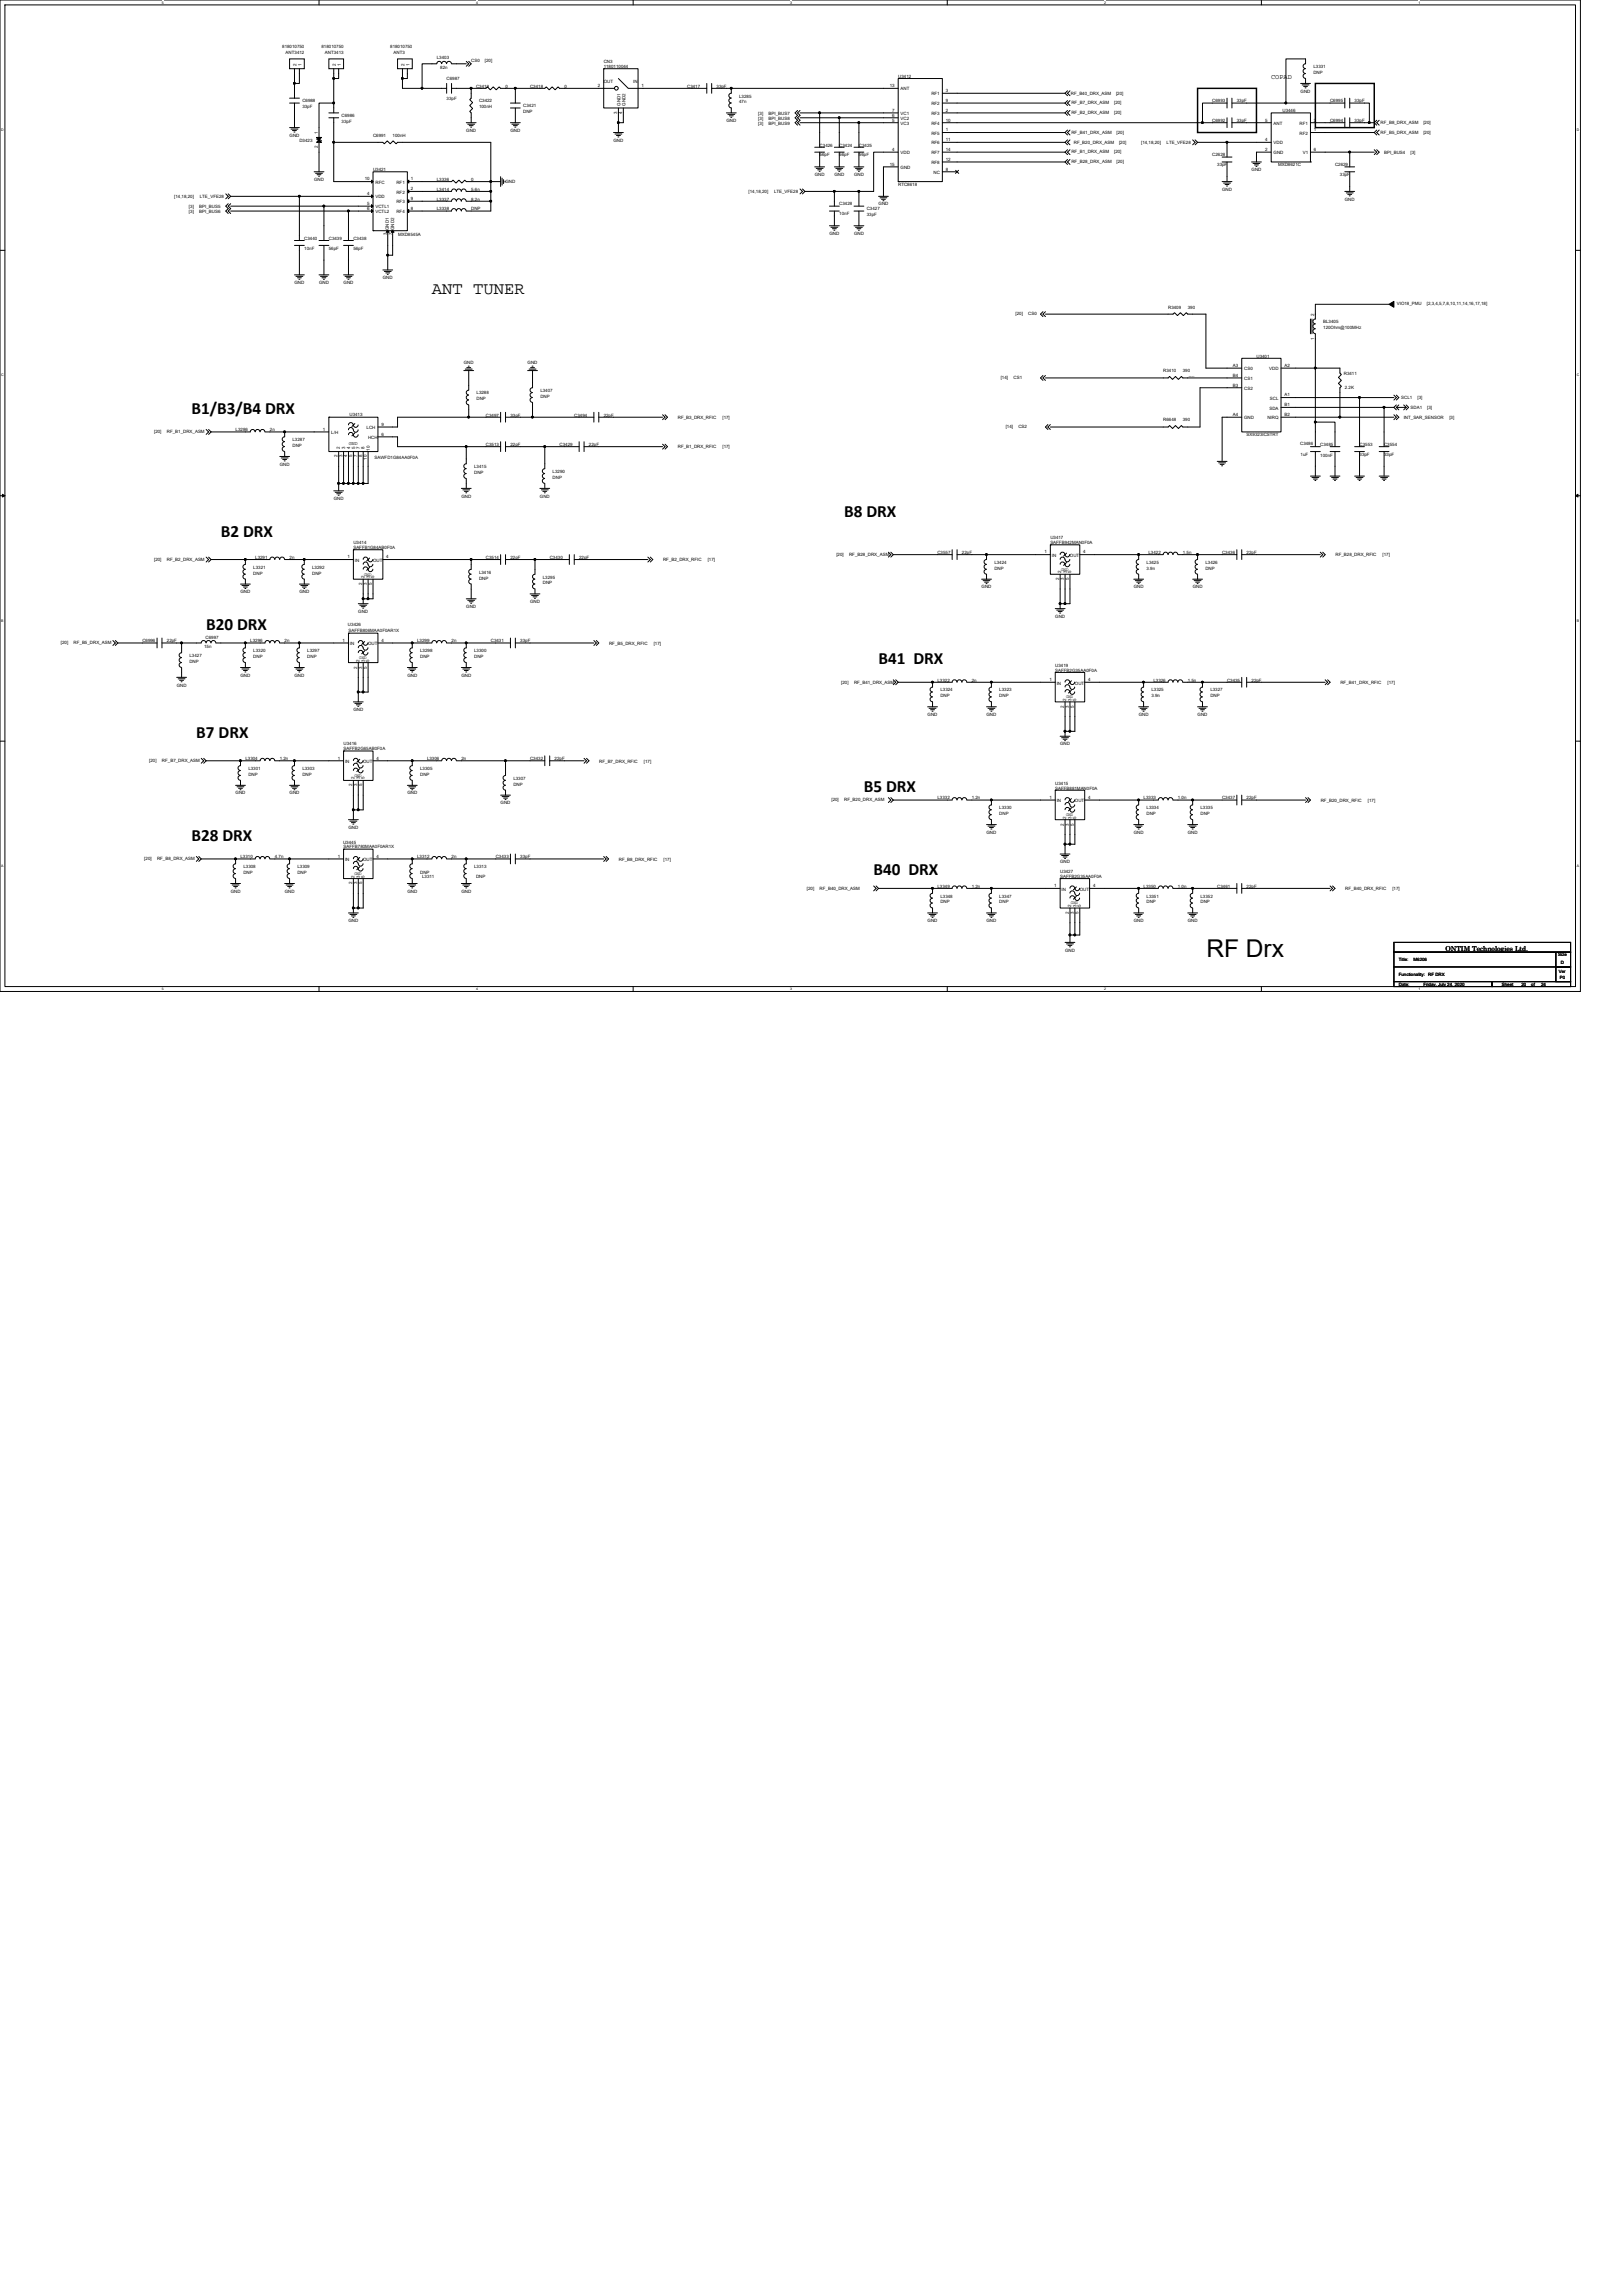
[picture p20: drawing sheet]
<svg xmlns="http://www.w3.org/2000/svg" width="210mm" height="297mm" viewBox="0 0 210 297" stroke-linecap="round" stroke-linejoin="round" font-family="sans-serif">
<defs><g id="words">
<text font-size="3.2" x="156.1" y="123.8">RF Drx</text>
<g font-size="2.2">
<text x="55.9" y="38">ANT TUNER</text>
<text x="24.8" y="53.6">B1/B3/B4 DRX</text>
<text x="28.6" y="69.4">B2 DRX</text>
<text x="109.2" y="66.9">B8 DRX</text>
<text x="26.7" y="81.5">B20 DRX</text>
<text x="113.7" y="85.9">B41 DRX</text>
<text x="25.4" y="95.5">B7 DRX</text>
<text x="111.8" y="102.4">B5 DRX</text>
<text x="24.8" y="108.8">B28 DRX</text>
<text x="113" y="113.2">B40 DRX</text>
</g>
<g font-size=".9">
<text x="164.5" y="10.2">COPAD</text>
<text x="187" y="123">ONTIM Technologies Ltd.</text>
</g>
<g font-size=".6">
<text x="36.5" y="6.3">818010750</text>
<text x="37" y="7">ANT3412</text>
<text x="38.4" y="8.6" transform="rotate(-90 38.4 8.6)">2</text>
<text x="39" y="8.6" transform="rotate(-90 39 8.6)">1</text>
<text x="41.6" y="6.3">818010750</text>
<text x="42" y="7">ANT3413</text>
<text x="43.5" y="8.6" transform="rotate(-90 43.5 8.6)">2</text>
<text x="44.1" y="8.6" transform="rotate(-90 44.1 8.6)">1</text>
<text x="50.5" y="6.3">818010750</text>
<text x="50.9" y="7">ANT3</text>
<text x="52.3" y="8.6" transform="rotate(-90 52.3 8.6)">2</text>
<text x="53" y="8.6" transform="rotate(-90 53 8.6)">1</text>
<text x="56.5" y="7.7">L3403</text>
<text x="57" y="8.9">82n</text>
<text x="57.8" y="10.4">C6987</text>
<text x="61" y="8">CS0</text>
<text x="61.6" y="11.3">C3419</text>
<text x="62.7" y="8">[20]</text>
<text x="65.4" y="11.3">0</text>
<text x="68.6" y="11.3">C3418</text>
<text x="73" y="11.3">0</text>
<text x="77.3" y="11.3">2</text>
<text x="78.1" y="10.7">OUT</text>
<text x="78.1" y="8.2">CN3</text>
<text x="78.1" y="8.8">1180110044</text>
<text x="81.9" y="10.7">IN</text>
<text x="83" y="11.3">1</text>
<text x="88.9" y="11.3">C3417</text>
<text x="92.7" y="11.3">33pF</text>
<text x="115.1" y="11.3">13</text>
<text x="116.2" y="10.1">U3412</text>
<text x="116.5" y="11.7">ANT</text>
<text x="122.4" y="11.9">3</text>
<text x="168.3" y="12">GND</text>
<text x="169.9" y="8.8">L3331</text>
<text x="169.9" y="9.6">DNP</text>
<text x="37.5" y="17.7">GND</text>
<text x="39.1" y="13.3">C6988</text>
<text x="39.1" y="14">33pF</text>
<text x="41.1" y="17.3" transform="rotate(-90 41.1 17.3)">1</text>
<text x="44.2" y="15.2">C6986</text>
<text x="44.2" y="15.9">33pF</text>
<text x="48.3" y="17.7">C6991</text>
<text x="50.8" y="17.7">100nH</text>
<text x="57.8" y="13">33pF</text>
<text x="60.3" y="17.1">GND</text>
<text x="62" y="13.3">C3422</text>
<text x="62" y="14">100nH</text>
<text x="66" y="17.1">GND</text>
<text x="67.7" y="13.9">C3421</text>
<text x="67.7" y="14.6">DNP</text>
<text x="79.9" y="14.7" transform="rotate(-90 79.9 14.7)">3</text>
<text x="80.3" y="13.7" transform="rotate(-90 80.3 13.7)">GND1</text>
<text x="80.5" y="14.7" transform="rotate(-90 80.5 14.7)">4</text>
<text x="80.9" y="13.7" transform="rotate(-90 80.9 13.7)">GND2</text>
<text x="94" y="15.8">GND</text>
<text x="95.6" y="12.6">L3285</text>
<text x="95.6" y="13.4">47n</text>
<text x="98.1" y="14.8">[3]</text>
<text x="98.1" y="15.5">[3]</text>
<text x="98.1" y="16.1">[3]</text>
<text x="99.4" y="14.8">BPI_BUS7</text>
<text x="99.4" y="15.5">BPI_BUS8</text>
<text x="99.4" y="16.1">BPI_BUS9</text>
<text x="115.4" y="15.7">5</text>
<text x="115.4" y="15.1">6</text>
<text x="115.4" y="14.5">7</text>
<text x="116.5" y="16.2">VC3</text>
<text x="116.5" y="15.5">VC2</text>
<text x="116.5" y="14.9">VC1</text>
<text x="120.5" y="14.9">RF3</text>
<text x="120.5" y="13.6">RF2</text>
<text x="120.5" y="12.3">RF1</text>
<text x="120.5" y="17.4">RF5</text>
<text x="120.5" y="16.2">RF4</text>
<text x="122.4" y="14.5">2</text>
<text x="122.4" y="13.2">9</text>
<text x="122.4" y="17">1</text>
<text x="122.4" y="15.7">10</text>
<text x="138.6" y="12.2">RF_B40_DRX_ASM</text>
<text x="138.6" y="13.5">RF_B7_DRX_ASM</text>
<text x="138.6" y="14.8">RF_B2_DRX_ASM</text>
<text x="138.6" y="17.3">RF_B41_DRX_ASM</text>
<text x="144.1" y="13.5">[20]</text>
<text x="144.1" y="14.8">[20]</text>
<text x="144.4" y="12.2">[20]</text>
<text x="144.5" y="17.3">[20]</text>
<text x="156.8" y="13.3">C6993</text>
<text x="156.8" y="15.8">C6992</text>
<text x="160" y="13.3">33pF</text>
<text x="160" y="15.8">33pF</text>
<text x="163.7" y="15.7">5</text>
<text x="164.8" y="16.2">ANT</text>
<text x="165.9" y="14.5">U3446</text>
<text x="168.1" y="17.4">RF2</text>
<text x="168.1" y="16.2">RF1</text>
<text x="170" y="17">1</text>
<text x="170" y="15.7">3</text>
<text x="172.1" y="15.8">C6994</text>
<text x="172.1" y="13.3">C6995</text>
<text x="175.3" y="15.8">33pF</text>
<text x="175.3" y="13.3">33pF</text>
<text x="178.6" y="16">RF_B8_DRX_ASM</text>
<text x="178.6" y="17.3">RF_B5_DRX_ASM</text>
<text x="184.1" y="16">[20]</text>
<text x="184.1" y="17.3">[20]</text>
<text x="38.7" y="18.3">D3423</text>
<text x="40.6" y="23.4">GND</text>
<text x="41.1" y="19.2" transform="rotate(-90 41.1 19.2)">2</text>
<text x="47.2" y="23.3">10</text>
<text x="48.3" y="22.1">U3421</text>
<text x="48.6" y="23.8">RFC</text>
<text x="51.3" y="23.8">RF1</text>
<text x="53.1" y="23.3">1</text>
<text x="56.5" y="23.4">L3336</text>
<text x="61" y="23.4">0</text>
<text x="65.4" y="23.7">GND</text>
<text x="79.4" y="18.3">GND</text>
<text x="105.4" y="22.8">GND</text>
<text x="106" y="19">C3426</text>
<text x="106" y="20.2">56pF</text>
<text x="107.9" y="22.8">GND</text>
<text x="108.6" y="19">C3424</text>
<text x="108.6" y="20.2">56pF</text>
<text x="110.5" y="22.8">GND</text>
<text x="111.1" y="19">C3425</text>
<text x="111.1" y="20.2">56pF</text>
<text x="115.1" y="21.4">15</text>
<text x="115.4" y="19.5">4</text>
<text x="116.5" y="20">VDD</text>
<text x="116.5" y="21.9">GND</text>
<text x="120.5" y="21.2">RF8</text>
<text x="120.5" y="20">RF7</text>
<text x="120.5" y="18.7">RF6</text>
<text x="120.8" y="22.5">NC</text>
<text x="122.4" y="20.8">12</text>
<text x="122.4" y="19.5">14</text>
<text x="122.4" y="18.3">11</text>
<text x="122.4" y="22.1">8</text>
<text x="138.6" y="21.1">RF_B28_DRX_ASM</text>
<text x="138.6" y="19.9">RF_B1_DRX_ASM</text>
<text x="138.9" y="18.6">RF_B20_DRX_ASM</text>
<text x="144.1" y="19.9">[20]</text>
<text x="144.5" y="21.1">[20]</text>
<text x="144.8" y="18.6">[20]</text>
<text x="147.6" y="18.6">[14,18,20]</text>
<text x="150.9" y="18.6">LTE_VFE28</text>
<text x="156.8" y="20.2">C2628</text>
<text x="157.5" y="21.5">33pF</text>
<text x="161.9" y="22.1">GND</text>
<text x="163.7" y="18.3">4</text>
<text x="163.7" y="19.5">2</text>
<text x="164.8" y="18.7">VDD</text>
<text x="164.8" y="20">GND</text>
<text x="165.4" y="21.5">MXD8621C</text>
<text x="168.6" y="20">V1</text>
<text x="170" y="19.5">6</text>
<text x="172.7" y="21.5">C2629</text>
<text x="173.4" y="22.8">33pF</text>
<text x="179.1" y="19.9">BPI_BUS4</text>
<text x="182.5" y="19.9">[3]</text>
<text x="22.5" y="25.6">[14,18,20]</text>
<text x="24.4" y="26.9">[3]</text>
<text x="24.4" y="27.5">[3]</text>
<text x="25.8" y="26.9">BPI_BUS5</text>
<text x="25.8" y="27.5">BPI_BUS6</text>
<text x="25.8" y="25.6">LTE_VFE28</text>
<text x="47.5" y="25.3">4</text>
<text x="47.5" y="26.5">5</text>
<text x="47.5" y="27.2">6</text>
<text x="48.6" y="25.7">VDD</text>
<text x="48.6" y="26.9">VCTL1</text>
<text x="48.6" y="27.6">VCTL2</text>
<text x="50.3" y="29.8" transform="rotate(-90 50.3 29.8)">GND1</text>
<text x="51" y="29.8" transform="rotate(-90 51 29.8)">GND2</text>
<text x="51.3" y="25">RF2</text>
<text x="51.3" y="27.6">RF4</text>
<text x="51.3" y="26.3">RF3</text>
<text x="53.1" y="24.6">2</text>
<text x="53.1" y="27.2">8</text>
<text x="53.1" y="25.9">9</text>
<text x="56.5" y="27.2">L3338</text>
<text x="56.5" y="24.7">L3414</text>
<text x="56.5" y="26">L3337</text>
<text x="61" y="27.2">DNP</text>
<text x="61" y="24.7">5.6n</text>
<text x="61" y="26">8.2n</text>
<text x="96.8" y="24.9">[14,18,20]</text>
<text x="100.1" y="24.9">LTE_VFE28</text>
<text x="108.6" y="26.6">C3428</text>
<text x="108.6" y="27.9">10nF</text>
<text x="112.1" y="27.2">C3427</text>
<text x="112.1" y="28">33pF</text>
<text x="113.7" y="26.6">GND</text>
<text x="116.2" y="24">RTC8618</text>
<text x="158.1" y="24.7">GND</text>
<text x="174" y="26">GND</text>
<text x="39.4" y="31">C3440</text>
<text x="39.4" y="32.3">10nF</text>
<text x="42.5" y="31">C3439</text>
<text x="42.5" y="32.3">56pF</text>
<text x="45.7" y="31">C3438</text>
<text x="45.7" y="32.3">56pF</text>
<text x="50.1" y="30.4" transform="rotate(-90 50.1 30.4)">3</text>
<text x="50.8" y="30.4" transform="rotate(-90 50.8 30.4)">7</text>
<text x="51.5" y="30.5">MXD8545A</text>
<text x="107.3" y="30.4">GND</text>
<text x="110.5" y="30.4">GND</text>
<text x="38.1" y="36.7">GND</text>
<text x="41.3" y="36.7">GND</text>
<text x="44.4" y="36.7">GND</text>
<text x="49.5" y="36.1">GND</text>
<text x="131.4" y="40.8">[20]</text>
<text x="133" y="40.8">CS0</text>
<text x="151.1" y="39.9">R3409</text>
<text x="153.7" y="39.9">390</text>
<text x="170" y="40.8" transform="rotate(-90 170 40.8)">2</text>
<text x="171.2" y="41.8">BL3405</text>
<text x="180.7" y="39.5">VIO18_PMU</text>
<text x="184.6" y="39.5">[2,3,4,5,7,8,10,11,14,16,17,18]</text>
<text x="60" y="47.1">GND</text>
<text x="68.3" y="47.1">GND</text>
<text x="159.5" y="47.5">A3</text>
<text x="161" y="47.9">CS0</text>
<text x="162.6" y="46.3">U3401</text>
<text x="164.2" y="47.9">VDD</text>
<text x="166.2" y="47.5">A2</text>
<text x="170" y="43.9" transform="rotate(-90 170 43.9)">1</text>
<text x="171.2" y="42.6">120Ohm@100MHz</text>
<text x="45.2" y="53.8">U3413</text>
<text x="61.7" y="51">L3288</text>
<text x="61.7" y="51.8">DNP</text>
<text x="62.9" y="53.9">C3497</text>
<text x="66" y="53.9">33pF</text>
<text x="69.9" y="50.7">L3407</text>
<text x="69.9" y="51.5">DNP</text>
<text x="74.3" y="53.9">C3494</text>
<text x="78.1" y="53.9">22pF</text>
<text x="129.5" y="49.1">[14]</text>
<text x="131.1" y="49.1">CS1</text>
<text x="150.5" y="48.2">R3410</text>
<text x="153" y="48.2">390</text>
<text x="159.5" y="48.7">B4</text>
<text x="159.5" y="50">B3</text>
<text x="159.5" y="53.8">A4</text>
<text x="161" y="49.2">CS1</text>
<text x="161" y="50.4">CS2</text>
<text x="164.2" y="53">SDA</text>
<text x="164.3" y="51.7">SCL</text>
<text x="166.2" y="52.6">B1</text>
<text x="166.2" y="53.8">B2</text>
<text x="166.2" y="51.3">A1</text>
<text x="173.9" y="48.5">R3411</text>
<text x="174" y="50.3">2.2K</text>
<text x="181.3" y="51.6">SCL1</text>
<text x="182.5" y="52.9">SDA1</text>
<text x="183.4" y="51.6">[3]</text>
<text x="184.7" y="52.9">[3]</text>
<text x="19.9" y="56">[20]</text>
<text x="21.6" y="56">RF_B1_DRX_ASM</text>
<text x="30.5" y="55.8">L3286</text>
<text x="34.9" y="55.8">2n</text>
<text x="37.8" y="57.1">L3287</text>
<text x="37.8" y="57.8">DNP</text>
<text x="41.8" y="55.7">1</text>
<text x="42.9" y="56.2">L/H</text>
<text x="43.7" y="59.2" transform="rotate(-90 43.7 59.2)">2</text>
<text x="44" y="58.1" transform="rotate(-90 44 58.1)">2</text>
<text x="44.3" y="59.2" transform="rotate(-90 44.3 59.2)">3</text>
<text x="44.7" y="58.1" transform="rotate(-90 44.7 58.1)">3</text>
<text x="44.9" y="59.2" transform="rotate(-90 44.9 59.2)">4</text>
<text x="45.1" y="57.6">GND</text>
<text x="45.3" y="58.1" transform="rotate(-90 45.3 58.1)">4</text>
<text x="45.6" y="59.2" transform="rotate(-90 45.6 59.2)">5</text>
<text x="45.9" y="58.1" transform="rotate(-90 45.9 58.1)">5</text>
<text x="46.2" y="59.2" transform="rotate(-90 46.2 59.2)">7</text>
<text x="46.6" y="58.1" transform="rotate(-90 46.6 58.1)">7</text>
<text x="46.8" y="59.2" transform="rotate(-90 46.8 59.2)">8</text>
<text x="47.1" y="58.1" transform="rotate(-90 47.1 58.1)">8</text>
<text x="47.4" y="55.5">LCH</text>
<text x="47.5" y="59.5" transform="rotate(-90 47.5 59.5)">10</text>
<text x="47.6" y="56.7">HCH</text>
<text x="47.8" y="58.3" transform="rotate(-90 47.8 58.3)">10</text>
<text x="48.5" y="59.4">SAWFD1G84AA0F0A</text>
<text x="49.3" y="55.1">9</text>
<text x="49.3" y="56.4">6</text>
<text x="62.9" y="57.7">C3513</text>
<text x="66" y="57.7">22pF</text>
<text x="72.4" y="57.7">C3429</text>
<text x="76.2" y="57.7">22pF</text>
<text x="87.7" y="54.2">RF_B3_DRX_RFIC</text>
<text x="87.7" y="58">RF_B1_DRX_RFIC</text>
<text x="93.5" y="54.2">[17]</text>
<text x="93.5" y="58">[17]</text>
<text x="130.1" y="55.4">[14]</text>
<text x="131.8" y="55.4">CS2</text>
<text x="150.5" y="54.5">R6648</text>
<text x="153" y="54.5">390</text>
<text x="161" y="54.3">GND</text>
<text x="161.3" y="56.4">SX9323ICSTRT</text>
<text x="164" y="54.3">NIRQ</text>
<text x="168.2" y="57.6">C3486</text>
<text x="168.3" y="59">1uF</text>
<text x="170.8" y="57.7">C3485</text>
<text x="170.8" y="59.1">100nF</text>
<text x="175.9" y="57.7">C3553</text>
<text x="175.9" y="59">33pF</text>
<text x="179.1" y="57.7">C3554</text>
<text x="179.1" y="59">33pF</text>
<text x="181.6" y="54.1">INT_SAR_SENSOR</text>
<text x="187.5" y="54.1">[3]</text>
<text x="36.2" y="60.2">GND</text>
<text x="43.2" y="64.7">GND</text>
<text x="59.7" y="64.4">GND</text>
<text x="61.3" y="60.6">L3415</text>
<text x="61.3" y="61.3">DNP</text>
<text x="69.8" y="64.4">GND</text>
<text x="71.5" y="61.2">L3290</text>
<text x="71.5" y="62">DNP</text>
<text x="45.7" y="70.4">U3414</text>
<text x="45.7" y="71">SAFFB1G84AB0F0A</text>
<text x="108.2" y="71.9">[20]</text>
<text x="109.9" y="71.9">RF_B28_DRX_ASM</text>
<text x="121.3" y="71.7">C3557</text>
<text x="124.5" y="71.7">22pF</text>
<text x="135.1" y="71.6">1</text>
<text x="135.9" y="69.8">U3417</text>
<text x="135.9" y="70.4">SAFFB942MAN0F0A</text>
<text x="140.1" y="71.6">4</text>
<text x="148.6" y="71.7">L3422</text>
<text x="153" y="71.7">1.5n</text>
<text x="158.1" y="71.7">C3436</text>
<text x="161.3" y="71.7">22pF</text>
<text x="172.8" y="72">RF_B28_DRX_RFIC</text>
<text x="178.9" y="72">[17]</text>
<text x="19.9" y="72.6">[20]</text>
<text x="21.6" y="72.6">RF_B2_DRX_ASM</text>
<text x="31.1" y="76.8">GND</text>
<text x="32.8" y="73.6">L3321</text>
<text x="32.8" y="74.3">DNP</text>
<text x="33" y="72.3">L3291</text>
<text x="37.5" y="72.3">2n</text>
<text x="38.7" y="76.8">GND</text>
<text x="40.4" y="73.6">L3292</text>
<text x="40.4" y="74.3">DNP</text>
<text x="45" y="72.2">1</text>
<text x="45.9" y="72.7">IN</text>
<text x="46.8" y="75.7" transform="rotate(-90 46.8 75.7)">2</text>
<text x="47.1" y="74.5">GND</text>
<text x="47.1" y="74.8" transform="rotate(-90 47.1 74.8)">2</text>
<text x="47.5" y="75.7" transform="rotate(-90 47.5 75.7)">3</text>
<text x="47.8" y="74.8" transform="rotate(-90 47.8 74.8)">3</text>
<text x="48.1" y="75.7" transform="rotate(-90 48.1 75.7)">5</text>
<text x="48.3" y="72.7">OUT</text>
<text x="48.4" y="74.8" transform="rotate(-90 48.4 74.8)">5</text>
<text x="50" y="72.2">4</text>
<text x="62" y="74.2">L3416</text>
<text x="62" y="75">DNP</text>
<text x="62.9" y="72.3">C3514</text>
<text x="66" y="72.3">22pF</text>
<text x="70.2" y="74.8">L3295</text>
<text x="70.2" y="75.6">DNP</text>
<text x="71.1" y="72.3">C3430</text>
<text x="74.9" y="72.3">22pF</text>
<text x="85.8" y="72.6">RF_B2_DRX_RFIC</text>
<text x="91.6" y="72.6">[17]</text>
<text x="127" y="76.1">GND</text>
<text x="128.7" y="72.9">L3424</text>
<text x="128.7" y="73.7">DNP</text>
<text x="136.1" y="72.1">IN</text>
<text x="137" y="75.1" transform="rotate(-90 137 75.1)">2</text>
<text x="137.3" y="73.8">GND</text>
<text x="137.3" y="74.2" transform="rotate(-90 137.3 74.2)">2</text>
<text x="137.6" y="75.1" transform="rotate(-90 137.6 75.1)">3</text>
<text x="138" y="74.2" transform="rotate(-90 138 74.2)">3</text>
<text x="138.3" y="75.1" transform="rotate(-90 138.3 75.1)">5</text>
<text x="138.4" y="72.1">OUT</text>
<text x="138.6" y="74.2" transform="rotate(-90 138.6 74.2)">5</text>
<text x="146.7" y="76.1">GND</text>
<text x="148.3" y="72.9">L3425</text>
<text x="148.3" y="73.7">3.9n</text>
<text x="154.3" y="76.1">GND</text>
<text x="156" y="72.9">L3426</text>
<text x="156" y="73.7">DNP</text>
<text x="7.9" y="83.4">[20]</text>
<text x="9.5" y="83.4">RF_B5_DRX_ASM</text>
<text x="18.4" y="83.1">C6996</text>
<text x="21.6" y="83.1">22pF</text>
<text x="26.4" y="83.8">15n</text>
<text x="26.6" y="82.7">C6997</text>
<text x="32.4" y="83.1">L3296</text>
<text x="36.8" y="83.1">2n</text>
<text x="44.3" y="83">1</text>
<text x="45" y="81">U3426</text>
<text x="45.1" y="81.7">SAFFB806MAA0F0AR1X</text>
<text x="45.3" y="83.5">IN</text>
<text x="46.4" y="79.3">GND</text>
<text x="47.6" y="83.5">OUT</text>
<text x="49.3" y="83">4</text>
<text x="54" y="83.1">L3299</text>
<text x="58.4" y="83.1">2n</text>
<text x="60.3" y="78.7">GND</text>
<text x="63.5" y="83.1">C3431</text>
<text x="67.3" y="83.1">33pF</text>
<text x="68.6" y="78">GND</text>
<text x="78.8" y="83.4">RF_B5_DRX_RFIC</text>
<text x="84.6" y="83.4">[17]</text>
<text x="136.5" y="79.9">GND</text>
<text x="22.9" y="88.8">GND</text>
<text x="24.5" y="85">L3427</text>
<text x="24.5" y="85.8">DNP</text>
<text x="31.1" y="87.5">GND</text>
<text x="32.8" y="84.4">L3320</text>
<text x="32.8" y="85.1">DNP</text>
<text x="38.1" y="87.5">GND</text>
<text x="39.8" y="84.4">L3297</text>
<text x="39.8" y="85.1">DNP</text>
<text x="46.2" y="86.5" transform="rotate(-90 46.2 86.5)">2</text>
<text x="46.5" y="85.3">GND</text>
<text x="46.5" y="85.6" transform="rotate(-90 46.5 85.6)">2</text>
<text x="46.8" y="86.5" transform="rotate(-90 46.8 86.5)">3</text>
<text x="47.2" y="85.6" transform="rotate(-90 47.2 85.6)">3</text>
<text x="47.5" y="86.5" transform="rotate(-90 47.5 86.5)">5</text>
<text x="47.8" y="85.6" transform="rotate(-90 47.8 85.6)">5</text>
<text x="52.7" y="87.5">GND</text>
<text x="54.4" y="84.4">L3298</text>
<text x="54.4" y="85.1">DNP</text>
<text x="59.7" y="87.5">GND</text>
<text x="61.3" y="84.4">L3300</text>
<text x="61.3" y="85.1">DNP</text>
<text x="108.8" y="88.4">[20]</text>
<text x="110.5" y="88.4">RF_B41_DRX_ASM</text>
<text x="121.3" y="88.2">L3322</text>
<text x="121.7" y="89.5">L3324</text>
<text x="125.7" y="88.2">2n</text>
<text x="129.3" y="89.5">L3323</text>
<text x="135.8" y="88.1">1</text>
<text x="136.5" y="86.3">U3419</text>
<text x="136.5" y="86.9">SAFFB2G35AA0F0A</text>
<text x="136.7" y="88.6">IN</text>
<text x="139.1" y="88.6">OUT</text>
<text x="140.8" y="88.1">4</text>
<text x="149" y="89.5">L3325</text>
<text x="149.2" y="88.2">L3326</text>
<text x="153.7" y="88.2">1.5n</text>
<text x="156.6" y="89.5">L3327</text>
<text x="158.7" y="88.2">C3435</text>
<text x="161.9" y="88.2">22pF</text>
<text x="173.4" y="88.5">RF_B41_DRX_RFIC</text>
<text x="179.5" y="88.5">[17]</text>
<text x="45.7" y="92">GND</text>
<text x="120" y="92.6">GND</text>
<text x="121.7" y="90.2">DNP</text>
<text x="127.6" y="92.6">GND</text>
<text x="129.3" y="90.2">DNP</text>
<text x="137.6" y="91.6" transform="rotate(-90 137.6 91.6)">2</text>
<text x="137.9" y="90.3">GND</text>
<text x="137.9" y="90.7" transform="rotate(-90 137.9 90.7)">2</text>
<text x="138.3" y="91.6" transform="rotate(-90 138.3 91.6)">3</text>
<text x="138.6" y="90.7" transform="rotate(-90 138.6 90.7)">3</text>
<text x="138.9" y="91.6" transform="rotate(-90 138.9 91.6)">5</text>
<text x="139.2" y="90.7" transform="rotate(-90 139.2 90.7)">5</text>
<text x="147.3" y="92.6">GND</text>
<text x="149" y="90.2">3.9n</text>
<text x="154.9" y="92.6">GND</text>
<text x="156.6" y="90.2">DNP</text>
<text x="19.3" y="98.6">[20]</text>
<text x="21" y="98.6">RF_B7_DRX_ASM</text>
<text x="31.7" y="98.3">L3304</text>
<text x="32.1" y="99.6">L3301</text>
<text x="32.1" y="100.4">DNP</text>
<text x="36.2" y="98.3">1.2n</text>
<text x="39.1" y="99.6">L3303</text>
<text x="39.1" y="100.4">DNP</text>
<text x="43.7" y="98.3">1</text>
<text x="44.4" y="96.4">U3416</text>
<text x="44.4" y="97.1">SAFFB2G65AB0F0A</text>
<text x="44.6" y="98.7">IN</text>
<text x="45.6" y="101.7" transform="rotate(-90 45.6 101.7)">2</text>
<text x="45.8" y="100.5">GND</text>
<text x="45.9" y="100.8" transform="rotate(-90 45.9 100.8)">2</text>
<text x="46.2" y="101.7" transform="rotate(-90 46.2 101.7)">3</text>
<text x="46.6" y="100.8" transform="rotate(-90 46.6 100.8)">3</text>
<text x="46.8" y="101.7" transform="rotate(-90 46.8 101.7)">5</text>
<text x="47" y="98.7">OUT</text>
<text x="47.1" y="100.8" transform="rotate(-90 47.1 100.8)">5</text>
<text x="48.7" y="98.3">4</text>
<text x="54.4" y="99.6">L3305</text>
<text x="54.4" y="100.4">DNP</text>
<text x="55.2" y="98.3">L3306</text>
<text x="59.7" y="98.3">2n</text>
<text x="66.4" y="100.9">L3307</text>
<text x="66.4" y="101.6">DNP</text>
<text x="68.6" y="98.3">C3432</text>
<text x="71.8" y="98.3">22pF</text>
<text x="77.5" y="98.7">RF_B7_DRX_RFIC</text>
<text x="83.3" y="98.7">[17]</text>
<text x="136.5" y="101.5">U3415</text>
<text x="137.2" y="96.4">GND</text>
<text x="30.5" y="102.8">GND</text>
<text x="37.5" y="102.8">GND</text>
<text x="45.1" y="107.2">GND</text>
<text x="52.7" y="102.8">GND</text>
<text x="64.8" y="104.1">GND</text>
<text x="107.6" y="103.7">[20]</text>
<text x="109.2" y="103.7">RF_B20_DRX_ASM</text>
<text x="121.3" y="103.4">L3332</text>
<text x="125.7" y="103.4">1.2n</text>
<text x="127.6" y="107.9">GND</text>
<text x="129.3" y="104.7">L3330</text>
<text x="129.3" y="105.5">DNP</text>
<text x="135.8" y="103.4">1</text>
<text x="136.5" y="102.2">SAFFB881MAN0F0A</text>
<text x="136.7" y="103.8">IN</text>
<text x="137.6" y="106.8" transform="rotate(-90 137.6 106.8)">2</text>
<text x="137.9" y="105.6">GND</text>
<text x="137.9" y="105.9" transform="rotate(-90 137.9 105.9)">2</text>
<text x="138.3" y="106.8" transform="rotate(-90 138.3 106.8)">3</text>
<text x="138.6" y="105.9" transform="rotate(-90 138.6 105.9)">3</text>
<text x="138.9" y="106.8" transform="rotate(-90 138.9 106.8)">5</text>
<text x="139.1" y="103.8">OUT</text>
<text x="139.2" y="105.9" transform="rotate(-90 139.2 105.9)">5</text>
<text x="140.8" y="103.4">4</text>
<text x="146.7" y="107.9">GND</text>
<text x="148" y="103.4">L3333</text>
<text x="148.3" y="104.7">L3334</text>
<text x="148.3" y="105.5">DNP</text>
<text x="152.4" y="103.4">1.0n</text>
<text x="153.7" y="107.9">GND</text>
<text x="155.3" y="104.7">L3335</text>
<text x="155.3" y="105.5">DNP</text>
<text x="158.1" y="103.4">C3437</text>
<text x="161.3" y="103.4">22pF</text>
<text x="170.9" y="103.7">RF_B20_DRX_RFIC</text>
<text x="177" y="103.7">[17]</text>
<text x="18.7" y="111.3">[20]</text>
<text x="20.3" y="111.3">RF_B8_DRX_ASM</text>
<text x="31.1" y="111">L3310</text>
<text x="31.5" y="112.3">L3308</text>
<text x="31.5" y="113.1">DNP</text>
<text x="35.6" y="111">4.7n</text>
<text x="38.5" y="112.3">L3309</text>
<text x="38.5" y="113.1">DNP</text>
<text x="43.7" y="111">1</text>
<text x="44.4" y="109.1">U3445</text>
<text x="44.5" y="109.8">SAFFB780MAA0F0AR1X</text>
<text x="44.6" y="111.4">IN</text>
<text x="45.8" y="113.2">GND</text>
<text x="45.9" y="113.5" transform="rotate(-90 45.9 113.5)">2</text>
<text x="46.6" y="113.5" transform="rotate(-90 46.6 113.5)">3</text>
<text x="47" y="111.4">OUT</text>
<text x="47.1" y="113.5" transform="rotate(-90 47.1 113.5)">5</text>
<text x="48.7" y="111">4</text>
<text x="54" y="111">L3312</text>
<text x="54.4" y="113.1">DNP</text>
<text x="54.6" y="113.6">L3311</text>
<text x="58.4" y="111">2n</text>
<text x="61.3" y="112.3">L3313</text>
<text x="61.6" y="113.6">DNP</text>
<text x="64.1" y="111">C3433</text>
<text x="67.3" y="111">33pF</text>
<text x="80.1" y="111.4">RF_B8_DRX_RFIC</text>
<text x="85.9" y="111.4">[17]</text>
<text x="137.2" y="111.7">GND</text>
<text x="137.2" y="112.9">U3427</text>
<text x="137.2" y="113.6">SAFFB2G35AA0F0A</text>
<text x="29.8" y="115.5">GND</text>
<text x="36.8" y="115.5">GND</text>
<text x="45.1" y="119.3">GND</text>
<text x="45.6" y="114.4" transform="rotate(-90 45.6 114.4)">2</text>
<text x="46.2" y="114.4" transform="rotate(-90 46.2 114.4)">3</text>
<text x="46.8" y="114.4" transform="rotate(-90 46.8 114.4)">5</text>
<text x="52.7" y="115.5">GND</text>
<text x="59.7" y="115.5">GND</text>
<text x="104.4" y="115.1">[20]</text>
<text x="106" y="115.1">RF_B40_DRX_ASM</text>
<text x="120" y="119.3">GND</text>
<text x="121.3" y="114.9">L3349</text>
<text x="121.7" y="116.1">L3348</text>
<text x="121.7" y="116.9">DNP</text>
<text x="125.7" y="114.9">1.2n</text>
<text x="127.6" y="119.3">GND</text>
<text x="129.3" y="116.1">L3347</text>
<text x="129.3" y="116.9">DNP</text>
<text x="136.4" y="114.8">1</text>
<text x="137.4" y="115.2">IN</text>
<text x="138.3" y="118.2" transform="rotate(-90 138.3 118.2)">2</text>
<text x="138.6" y="117">GND</text>
<text x="138.6" y="117.3" transform="rotate(-90 138.6 117.3)">2</text>
<text x="138.9" y="118.2" transform="rotate(-90 138.9 118.2)">3</text>
<text x="139.3" y="117.3" transform="rotate(-90 139.3 117.3)">3</text>
<text x="139.6" y="118.2" transform="rotate(-90 139.6 118.2)">5</text>
<text x="139.7" y="115.2">OUT</text>
<text x="139.8" y="117.3" transform="rotate(-90 139.8 117.3)">5</text>
<text x="141.4" y="114.8">4</text>
<text x="146.7" y="119.3">GND</text>
<text x="148" y="114.9">L3350</text>
<text x="148.3" y="116.1">L3351</text>
<text x="148.3" y="116.9">DNP</text>
<text x="152.4" y="114.9">1.0n</text>
<text x="153.7" y="119.3">GND</text>
<text x="155.3" y="116.1">L3352</text>
<text x="155.3" y="116.9">DNP</text>
<text x="157.5" y="114.9">C3461</text>
<text x="161.3" y="114.9">22pF</text>
<text x="174.1" y="115.2">RF_B40_DRX_RFIC</text>
<text x="180.1" y="115.2">[17]</text>
<text x="137.8" y="123.1">GND</text>
<text x="181" y="124.4">Title:</text>
<text x="182.9" y="124.4">M6206</text>
<text x="201.6" y="123.7">Size</text>
<text x="201.7" y="125.8">Ver</text>
<text x="201.9" y="124.7">D</text>
<text x="181" y="126.3">Functionality:</text>
<text x="181" y="127.6">Date:</text>
<text x="184.1" y="127.6">Friday, July 24, 2020</text>
<text x="184.8" y="126.3">RF DRX</text>
<text x="194.3" y="127.6">Sheet</text>
<text x="196.8" y="127.6">20</text>
<text x="198.1" y="127.6">of</text>
<text x="199.4" y="127.6">24</text>
<text x="201.8" y="126.6">P0</text>
</g>
<g font-size=".5">
<text x="21" y=".5">5</text>
<text x="61.6" y=".5">4</text>
<text x="102.2" y=".5">3</text>
<text x="142.9" y=".5">2</text>
<text x="183.5" y=".5">1</text>
<text x=".2" y="16.9">D</text>
<text x="204" y="16.9">D</text>
<text x=".2" y="48.7">C</text>
<text x="204" y="48.7">C</text>
<text x=".2" y="80.4">B</text>
<text x="204" y="80.4">B</text>
<text x=".2" y="112.2">A</text>
<text x="204" y="112.2">A</text>
<text x="21" y="128.1">5</text>
<text x="61.6" y="128.1">4</text>
<text x="102.2" y="128.1">3</text>
<text x="142.9" y="128.1">2</text>
<text x="183.5" y="128.1">1</text>
</g>
</g></defs>
<path d="M0 0h204.5v128.3h-204.5zM.6 .6h203.2v127h-203.2z" fill="none" stroke="#000" stroke-width=".13"/>
<g fill="#fff">
<path d="M21 .1h.2v.5h-.2z"/>
<path d="M21 127.7h.2v.5h-.2z"/>
</g>
<path d="M41.3 0v.6M41.3 127.6v.7" fill="none" stroke="#000" stroke-width=".13"/>
<g fill="#fff">
<path d="M61.6 .1h.2v.5h-.2z"/>
<path d="M61.6 127.7h.2v.5h-.2z"/>
</g>
<path d="M81.9 0v.6M81.9 127.6v.7" fill="none" stroke="#000" stroke-width=".13"/>
<g fill="#fff">
<path d="M102.2 .1h.3v.5h-.3z"/>
<path d="M102.2 127.7h.3v.5h-.3z"/>
</g>
<path d="M122.6 0v.6M122.6 127.6v.7" fill="none" stroke="#000" stroke-width=".13"/>
<g fill="#fff">
<path d="M142.9 .1h.2v.5h-.2z"/>
<path d="M142.9 127.7h.2v.5h-.2z"/>
</g>
<path d="M163.2 0v.6M163.2 127.6v.7" fill="none" stroke="#000" stroke-width=".13"/>
<g fill="#fff">
<path d="M183.5 .1h.3v.5h-.3z"/>
<path d="M183.5 127.7h.3v.5h-.3z"/>
<path d="M.2 16.5h.3v.5h-.3z"/>
<path d="M204 16.5h.3v.5h-.3z"/>
<path d="M.2 48.3h.3v.5h-.3z"/>
<path d="M204 48.3h.3v.5h-.3z"/>
</g>
<path d="M0 32.4h.6M203.8 32.4h.7" fill="none" stroke="#000" stroke-width=".13"/>
<g fill="#fff">
<path d="M.2 80h.3v.5h-.3z"/>
<path d="M204 80h.3v.5h-.3z"/>
</g>
<path d="M0 64.1h.6M203.8 64.1h.7" fill="none" stroke="#000" stroke-width=".13"/>
<path d="M.3 63.9l.3 .2-.3 .2zM203.8 64.1l.4-.2v.4z" fill="#000" stroke="#000" stroke-width=".13"/>
<g fill="#fff">
<path d="M.2 111.8h.2v.5h-.2z"/>
<path d="M204 111.8h.3v.5h-.3z"/>
</g>
<g fill="none" stroke="#000" stroke-width=".13">
<path d="M37.5 7.6h1.9v1.3h-1.9zM37.5 16.5h1.2M37.5 13.3h1.2M37.5 12.7h1.2M37.7 16.7h.8M37.8 16.9h.6M38 17.1h.2M38.1 8.9v1.9M38.1 13.3v3.2M38.7 8.9v1.9h-.6v1.9M41 18l.1 .1h.4l.1 .1M41.3 17.8h.1"/>
<path d="M41.3 18.4h.1M41.3 18.4v3.8M42.5 15.2h1.3M42.5 14.6h1.3M42.5 7.6h1.9v1.3h-1.9zM43.2 13.3h-1.9v4.5M43.2 13.3v1.3M43.2 8.9v1.3M43.2 15.2v3.2M43.2 18.4h6.3l.2 .2 .4-.4 .4 .4 .4-.4 .3 .4 .2-.2h12.1v5.1M43.2 18.4v5.1h5.1M43.8 8.9v1.3h-.6v3.1"/>
<path d="M51.4 7.6h1.9v1.3h-1.9zM52.1 8.9v1.3M52.7 8.9v1.3h-.6v1.2h2.5M54.6 11.4h3.2M56.5 8.3h-1.9v3.1M56.5 8.2a.31 .31 0 0 1 .3-.3 .31 .31 0 0 1 .3 .3M56.5 8.3h.1M57.2 8.2a.31 .31 0 0 1 .3-.3 .31 .31 0 0 1 .3 .3M57.8 10.8v1.3M57.8 8.2a.31 .31 0 0 1 .3-.3 .31 .31 0 0 1 .3 .3M58.4 8.3h1.9M58.4 10.8v1.3"/>
<path d="M58.4 11.4h2.6M58.4 8.3h.1M60.3 15.9h1.3M60.3 7.9l.3 .4-.3 .3M60.5 16.1h.9M60.6 7.9l.4 .4-.4 .3M60.7 16.3h.5M60.9 16.4h.1M61 11.4v1.3l-.2 .2 .4 .4-.4 .4 .4 .3-.4 .4 .2 .2v1.3M61 11.4h1.9l.2-.2 .3 .4 .4-.4 .4 .4 .4-.4 .2 .2h1.9M66 14h1.3M66 13.3h1.3"/>
<path d="M66 15.9h1.3M66.2 16.1h.9M66.4 16.3h.5M66.6 16.4h.1M66.7 11.4h3.8l.2-.2 .4 .4 .3-.4 .4 .4 .4-.4 .2 .2h5.7M66.7 14v1.9M66.7 11.4v1.9M78.1 8.9h4.5v5.1h-4.5zM78.1 8.9h.1M78.1 11.4h.1M78.1 11.4h1.4M79.4 17.1h1.2"/>
<path d="M79.6 17.3h.9M79.8 17.5h.5M79.9 17.7h.2M80 14v1.9M80 10.2l1.3 1.2h1.3M80 15.9v1.2M80.6 14v1.9h-.6M82.5 11.4h8.9M82.6 10.2h.1M82.6 11.4h.1M82.6 12.7h.1M91.4 10.8v1.3"/>
<path d="M92.1 10.8v1.3M92.1 11.4h2.5M94 14.6h1.2M94.2 14.8h.9M94.4 15h.5M94.6 15.2h.1M94.6 12.7a.32 .32 0 0 0-.3 .3 .32 .32 0 0 0 .3 .3 .31 .31 0 0 0-.3 .3 .31 .31 0 0 0 .3 .3M94.6 12.1a.31 .31 0 0 0-.3 .3 .31 .31 0 0 0 .3 .3M94.6 11.4h21.6M94.6 14h.1M94.6 12.1h.1M94.6 14v.6"/>
<path d="M94.6 11.4v.7M103.2 14.3l-.3 .3 .3 .3-.3 .3 .3 .4-.3 .3 .3 .3M103.5 15.2h5.1M103.5 15.9h7.6M103.5 14.3l-.3 .3 .3 .3-.3 .3 .3 .4-.3 .3 .3 .3M103.5 14.6h2.5M105.4 19.7h1.3M105.4 19.1h1.3M106 14.6h10.2M106 19.7v1.9M106 14.6v4.4M107.9 19.7h1.3"/>
<path d="M107.9 19h1.3M108.6 19.7v1.9M108.6 15.2v3.8M108.6 15.2h7.6M110.5 19.7h1.3M110.5 19h1.3M111.1 15.9h5.1M111.1 19.7v1.9M111.1 15.9v3.1M116.2 10.2h5.7v13.3h-5.7zM116.2 14.6h.1M116.2 19.7h.1"/>
<path d="M116.2 17.8h.1M116.2 11.4h.1M116.2 15.2h.1M116.2 19.7h-3.2v5.1h-1.9M121.9 15.9h.1M121.9 17.1h.1M121.9 14.6h.1M121.9 13.3h.1M121.9 18.4h.1M121.9 19.7h.1M121.9 12.1h.1M121.9 14.6h15.9"/>
<path d="M121.9 13.3h15.9M121.9 12.1h15.9M121.9 19.7h15.9M121.9 18.4h15.9M121.9 17.1h15.9M121.9 15.9h33.7M137.8 12.1l.3 .3M137.8 13.3l.3 .4M137.8 14.6l.3 .3M137.8 17.1l.3 .4M137.8 18.4l.3 .3M137.8 19.7l.3 .3"/>
<path d="M138.1 11.7l-.3 .4M138.1 13l-.3 .3M138.1 14.3l-.3 .3M138.1 16.8l-.3 .3M138.1 18.1l-.3 .3M138.1 19.4l-.3 .3M138.4 11.7l-.3 .4 .3 .3M138.4 13l-.3 .3 .3 .4M138.4 14.3l-.3 .3 .3 .3M138.4 16.8l-.3 .3 .3 .4M138.4 18.1l-.3 .3 .3 .3M138.4 19.4l-.3 .3 .3 .3"/>
<path d="M154.3 18.1l.3 .3-.3 .3M154.6 18.1l.3 .3M154.9 18.4h3.8M154.9 18.4l-.3 .3M158.7 18.4h5.8M158.7 12.7v1.3M158.7 13.3h-3.1v2.6h3.1M158.7 15.2v1.3M158.7 18.4v1.9M159.4 12.7v1.3M159.4 13.3h7M159.4 15.9h5.1"/>
<path d="M159.4 15.2v1.3M164.5 14.6h5v6.4h-5zM164.5 19.7h-1.9v1.3M165.1 15.9h.1M165.1 17.8h.1M165.1 19.7h.1M166.4 13.3h7.6M168.3 10.8h1.2M168.5 11h.9M168.7 11.2h.5M168.8 11.4h.2M168.9 8.9a.32 .32 0 0 0-.3 .3 .32 .32 0 0 0 .3 .3 .31 .31 0 0 0-.3 .3 .31 .31 0 0 0 .3 .3"/>
<path d="M168.9 8.3a.31 .31 0 0 0-.3 .3 .31 .31 0 0 0 .3 .3M168.9 10.2h.1M168.9 8.3h.1M168.9 10.2v.6M168.9 8.3v-.7h-2.5v5.7M169.5 15.9h4.5M169.5 19.7h.1M169.5 17.8h.1M169.5 15.9h.1M174 15.2v1.3M174 12.7v1.3M174.6 15.2v1.3"/>
<path d="M174.6 15.9h2.6M174.6 19.7h-5.1M174.6 19.7v1.9M174.6 12.7v1.3M174.6 13.3h2.6v2.6h.6M174.6 19.7h3.2M177.8 19.4l.3 .3-.3 .3M177.8 15.9l.3 .3M177.8 17.1l.3 .4M177.8 17.1h-8.3M178.1 19.4l.3 .3-.3 .3M178.1 15.6l-.3 .3"/>
<path d="M178.1 16.8l-.3 .3M178.4 15.6l-.3 .3 .3 .3M178.4 16.8l-.3 .3 .3 .4M29.2 25.1l.3 .3-.3 .3M29.5 25.1l.3 .3M29.5 26.4l-.3 .3 .3 .3-.3 .3 .3 .3M29.8 25.4l-.3 .3M29.8 27.3h15.3M29.8 26.4l-.3 .3 .3 .3-.3 .3 .3 .3M29.8 25.4h8.9M29.8 26.7h12.1M38.1 31.7h1.3"/>
<path d="M38.1 31.1h1.3M38.1 35.6h1.3M38.3 35.8h.9M38.5 35.9h.5M38.7 36.1h.1M38.7 31.7v3.9M38.7 25.4v5.7M38.7 25.4h9.6M40.6 22.2h1.3M40.8 22.4h.9M41 22.6h.5M41.2 22.8h.1"/>
<path d="M41.3 31.7h1.2M41.3 31.1h1.2M41.3 35.6h1.2M41.5 35.8h.9M41.7 35.9h.5M41.8 36.1h.2M41.9 31.7v3.9M41.9 26.7v4.4M41.9 26.7h6.4M44.4 31.7h1.3M44.4 31.1h1.3M44.5 35.6h1.2"/>
<path d="M44.6 35.8h.9M44.8 35.9h.5M45 36.1h.1M45.1 31.7v3.9M45.1 27.3h3.2M45.1 27.3v3.8M48.3 22.2h4.4v7.6h-4.4zM48.3 29.8h.1M48.3 27.3h.1M48.3 25.4h.1M48.3 23.5h.1M48.3 26.7h.1"/>
<path d="M49.5 34.9h1.3M49.7 35.1h.9M49.9 35.3h.5M50.1 35.5h.1M50.2 29.2h.1M50.2 29.8v3.2M50.2 33v1.9M50.8 29.2h.1M50.8 29.8v3.2h-.6M52.7 27.3h5.7M52.7 23.5h5.7l.2-.2 .4 .4 .4-.4 .4 .4 .3-.4 .2 .2h3.2M52.7 24.8h5.7"/>
<path d="M52.7 27.3h.1M52.7 23.5h.1M52.7 26h.1M52.7 24.8h.1M52.7 26h5.7M58.4 27.3a.31 .31 0 0 1 .3-.3 .31 .31 0 0 1 .3 .3M58.4 24.7a.31 .31 0 0 1 .3-.3 .31 .31 0 0 1 .3 .3M58.4 27.3h.1M58.4 24.8h.1M58.4 26a.31 .31 0 0 1 .3-.3 .31 .31 0 0 1 .3 .3M58.4 26h.1M59.1 27.3a.32 .32 0 0 1 .3-.3 .32 .32 0 0 1 .3 .3 .31 .31 0 0 1 .3-.3 .31 .31 0 0 1 .3 .3"/>
<path d="M59.1 24.7a.31 .31 0 0 1 .3-.3 .31 .31 0 0 1 .3 .3 .32 .32 0 0 1 .3-.3 .32 .32 0 0 1 .3 .3M59.1 26a.31 .31 0 0 1 .3-.3 .31 .31 0 0 1 .3 .3 .32 .32 0 0 1 .3-.3 .32 .32 0 0 1 .3 .3M60.3 27.3h.1M60.3 24.8h.1M60.3 24.8h3.2v1.2M60.3 26h3.2M60.3 26h.1M63.5 26v1.3h-3.2M63.5 23.5v1.3M63.5 23.5h1.3M64.8 22.9v1.2M65 23.1v.8"/>
<path d="M65.2 23.2v.5M65.3 23.4v.2M103.5 24.4l.3 .4-.3 .3M103.8 24.4l.3 .4M104.1 24.8l-.3 .3M104.1 24.8h3.9M105.4 21.6h1.3M105.6 21.8h.9M105.8 22h.5M106 22.2h.1M107.3 29.2h1.3M107.3 27.3h1.3"/>
<path d="M107.3 26.7h1.3M107.5 29.4h.9M107.7 29.6h.5M107.9 29.8h.1M107.9 27.3v1.9M108 21.6h1.2M108.1 21.8h.9M108.3 22h.5M108.5 22.2h.1M110.5 27.3h1.3M110.5 26.7h1.3M110.5 21.6h1.3"/>
<path d="M110.5 29.2h1.3M110.7 21.8h.9M110.7 29.4h.9M110.9 22h.5M110.9 29.6h.5M111.1 22.2h.1M111.1 29.8h.1M111.1 24.8h-3.2v1.9M111.1 27.3v1.9M111.1 24.8v1.9M113.7 25.4h1.2M113.9 25.6h.8"/>
<path d="M114 25.8h.6M114.2 26h.2M116.2 23.5h.1M116.2 21.6h.1M116.2 21.6h-1.9v3.8M121.9 21h.1M121.9 22.2h.1M121.9 22.2h1.9M121.9 21h15.9M123.6 22l.4 .4M124 22l-.4 .4M137.8 21l.3 .3"/>
<path d="M138.1 20.6l-.3 .4M138.4 20.6l-.3 .4 .3 .3M158.1 21h1.3M158.1 20.3h1.3M158.1 23.5h1.3M158.3 23.7h.9M158.5 23.9h.5M158.7 24.1h.1M158.7 21v2.5M161.9 21h1.3M162.1 21.1h.9M162.3 21.3h.5"/>
<path d="M162.5 21.5h.1M169.5 21h.1M174 24.8h1.3M174 22.2h1.3M174 21.6h1.3M174.2 25h.9M174.4 25.1h.5M174.6 25.3h.1M174.6 22.2v2.6M179.7 39.4h-9.5v1.9M26.7 55.6l.3 .3-.3 .3M27 55.6l.3 .3"/>
<path d="M27.3 55.9h5.1M27.3 55.9l-.3 .3M32.4 55.9a.31 .31 0 0 1 .3-.3 .31 .31 0 0 1 .3 .3M32.4 55.9h.1M33 55.9a.31 .31 0 0 1 .3-.3 .31 .31 0 0 1 .3 .3M33.7 55.9a.31 .31 0 0 1 .3-.3 .31 .31 0 0 1 .3 .3M34.3 55.9h.1M36.2 59.1h1.3M36.4 59.2h.9M36.6 59.4h.5M36.8 59.6h.1M36.8 57.8a.31 .31 0 0 0-.3 .3 .31 .31 0 0 0 .3 .3"/>
<path d="M36.8 57.2a.31 .31 0 0 0-.3 .3 .31 .31 0 0 0 .3 .3M36.8 56.5a.31 .31 0 0 0-.3 .3 .31 .31 0 0 0 .3 .3M36.8 58.4h.1M36.8 56.5h.1M36.8 55.9h5.7M36.8 55.9h-2.5M36.8 58.4v.7M36.8 55.9v.6M42.5 54h6.4v4.4h-6.4zM42.5 54h.1M43.8 58.4v4.1M44.4 55.9h.1"/>
<path d="M44.4 58.4v4.1M45.1 58.4v4.1M45.1 55a.31 .31 0 0 1 .3-.3 .31 .31 0 0 1 .3 .3M45.1 55.6a.31 .31 0 0 1 .3-.3 .31 .31 0 0 1 .3 .3M45.1 56.2a.31 .31 0 0 1 .3-.3 .31 .31 0 0 1 .3 .3M45.7 58.4h.1M45.7 55.6a.31 .31 0 0 0 .3 .3 .31 .31 0 0 0 .3-.3M45.7 56.2a.31 .31 0 0 0 .3 .4 .31 .31 0 0 0 .3-.4M45.7 55l-.2 .2M45.7 55a.31 .31 0 0 0 .3 .3 .31 .31 0 0 0 .3-.3M45.7 58.4v4.1M45.9 56l-.4 .4"/>
<path d="M45.9 54.8l-.2 .2M46.4 58.4v4.1M46.4 58.4h.1M47 58.4h.1M47 58.4v4.1M47.6 58.4v4.1h-1.9M48.3 55.9h.1M48.9 56.5h2.5v1.3h8.9M60 47.9h1.3M60.2 47.8h.9M60.3 57.8h4.5M60.3 57.8v2.2"/>
<path d="M60.4 47.6h.5M60.6 47.4h.1M60.6 50.5a.31 .31 0 0 0-.3 .3 .31 .31 0 0 0 .3 .3 .32 .32 0 0 0-.3 .3 .32 .32 0 0 0 .3 .3M60.6 51.8a.31 .31 0 0 0-.3 .3 .31 .31 0 0 0 .3 .3M60.6 54h-9.2v1.2h-2.5M60.6 50.5h.1M60.6 52.4h.1M60.6 47.9v2.6M60.6 52.4v1.6M60.6 54h4.2M64.8 53.3v1.3M64.8 57.1v1.3"/>
<path d="M65.4 53.3v1.3M65.4 54h3.5M65.4 57.1v1.3M65.4 57.8h5.1M68.3 47.9h1.2M68.5 47.8h.8M68.6 47.6h.6M68.8 47.4h.2M68.9 50.8a.32 .32 0 0 0-.3 .3 .32 .32 0 0 0 .3 .3 .31 .31 0 0 0-.3 .3 .31 .31 0 0 0 .3 .3M68.9 50.2a.31 .31 0 0 0-.3 .3 .31 .31 0 0 0 .3 .3M68.9 47.9v2.3M68.9 54h7.9"/>
<path d="M68.9 52.1h.1M68.9 50.2h.1M68.9 52.1v1.9M70.5 57.8h4.4M70.5 57.8v2.8M74.9 57.1v1.3M75.6 57.1v1.3M75.6 57.8h10.1M76.8 53.3v1.3M77.5 53.3v1.3M77.5 54h8.2M85.7 53.7l.3 .3-.3 .3"/>
<path d="M85.7 57.5l.3 .3-.3 .3M86 53.7l.4 .3-.4 .3M86 57.5l.4 .3-.4 .3M134.9 48.6l-.3 .3 .3 .3M134.9 40.3l-.3 .3 .3 .4M135.3 40.6h16.5l.2-.2 .3 .4 .4-.4 .4 .4 .4-.4 .2 .2h2.3v7h4.7M135.3 48.6l-.4 .3 .4 .3M135.3 40.3l-.4 .3 .4 .4M135.3 48.9h15.8l.2-.2 .4 .4 .4-.4 .4 .4 .3-.4 .2 .2h7.7M135.6 54.9l-.3 .3 .3 .4M135.9 54.9l-.3 .3 .3 .4M157.5 59.7h1.2"/>
<path d="M157.7 59.9h.9M160.7 46.4h5v9.5h-5zM160.7 47.6h.1M160.7 48.9h.1M160.7 50.2h.1M160.7 54h.1M160.7 50.2h-5.4v5h-2.3l-.2-.1-.3 .3-.4-.3-.4 .3-.4-.3-.2 .1h-15.2M160.7 54h-2.6v5.7M165.7 47.6h.1M165.7 51.4h.1M165.7 52.7h.1M165.7 54h.1"/>
<path d="M165.7 51.4h10.2M165.7 52.7h13.4M165.7 54h7.7M169.5 58.4h1.3M169.5 57.8h1.3M169.5 41.3v1.9M169.7 41.3v1.9M170.2 41.9a.32 .32 0 0 0-.3 .3 .32 .32 0 0 0 .3 .3 .31 .31 0 0 0-.3 .4 .31 .31 0 0 0 .3 .3M170.2 41.3a.31 .31 0 0 0-.3 .3 .31 .31 0 0 0 .3 .3M170.2 47.6h-4.5M170.2 47.6h3.2v.7l.1 .2-.3 .3 .3 .4-.3 .4 .3 .4-.1 .2v3.8M170.2 58.4v3.2"/>
<path d="M170.2 54.6v3.2M170.2 43.2v4.4M170.2 47.6v7M170.2 54.6h2.5v3.2M170.2 43.2h.1M170.2 41.3h.1M172.1 58.4h1.3M172.1 57.8h1.3M172.7 58.4v3.2M173.4 54h6.9M175.3 58.4h1.2M175.3 57.8h1.2"/>
<path d="M175.9 58.4v3.2M175.9 51.4v6.4M175.9 51.4h4.4M178.4 58.4h1.3M178.4 57.8h1.3M179.1 58.4v3.2M179.1 52.7v5.1M179.1 52.7h1.2M180.3 51.1l.4 .3-.4 .4M180.3 53.7l.4 .3-.4 .3M180.3 52.7l.4 .3M180.7 52.7h1.2"/>
<path d="M180.7 52.7l.3 .3M180.7 52.4l-.4 .3M180.7 51.1l.3 .3-.3 .4M180.7 53.7l.3 .3-.3 .3M181 52.4l-.3 .3M181.6 52.4l.3 .3M181.9 52.7l-.3 .3M181.9 52.4l.3 .3-.3 .3M26.7 72.1l.3 .3-.3 .3M27 72.1l.3 .3M27.3 72.4l-.3 .3M27.3 72.4h4.5"/>
<path d="M31.1 75.6h1.3M31.3 75.8h.9M31.5 75.9h.5M31.7 76.1h.1M31.7 74.3a.31 .31 0 0 0-.3 .3 .31 .31 0 0 0 .3 .3M31.7 73a.32 .32 0 0 0-.3 .3 .32 .32 0 0 0 .3 .4 .31 .31 0 0 0-.3 .3 .31 .31 0 0 0 .3 .3M31.7 72.4h3.2M31.7 74.9h.1M31.7 73h.1M31.7 74.9v.7M31.7 72.4v.6M34.9 72.4a.31 .31 0 0 1 .3-.3 .31 .31 0 0 1 .3 .3 .32 .32 0 0 1 .4-.3 .32 .32 0 0 1 .3 .3"/>
<path d="M34.9 72.4h.1M36.2 72.4a.31 .31 0 0 1 .3-.3 .31 .31 0 0 1 .3 .3M36.8 72.4h2.6M36.8 72.4h.1M38.7 75.6h1.3M38.9 75.8h.9M39.1 75.9h.5M39.3 76.1h.1M39.3 74.3a.31 .31 0 0 0-.2 .3 .31 .31 0 0 0 .2 .3M39.3 73a.32 .32 0 0 0-.2 .3 .32 .32 0 0 0 .2 .4 .31 .31 0 0 0-.2 .3 .31 .31 0 0 0 .2 .3M39.4 72.4h6.3M39.4 74.9v.7"/>
<path d="M39.4 72.4v.6M39.4 74.9h.1M39.4 73h.1M43.2 63.5h1.2M43.4 63.7h.9M43.6 63.9h.5M43.8 64.1h.1M43.8 62.5v1M43.8 62.5h1.9M45.7 71.1h3.8v3.8h-3.8zM45.7 71.1h.1M45.7 72.4h.1"/>
<path d="M46.4 78.1h1.2M46.5 78.3h.9M46.7 78.5h.5M46.9 78.7h.2M47 74.9v2.6h.6M47 77.5v.6M47 72.4a.31 .31 0 0 1 .3-.3 .31 .31 0 0 1 .3 .3 .32 .32 0 0 0 .3 .3 .32 .32 0 0 0 .3-.3M47 73a.31 .31 0 0 1 .3-.3 .31 .31 0 0 1 .3 .3 .32 .32 0 0 0 .3 .3 .32 .32 0 0 0 .3-.3M47 73.6a.31 .31 0 0 1 .3-.3 .31 .31 0 0 1 .3 .3 .32 .32 0 0 0 .3 .4 .32 .32 0 0 0 .3-.4M47 74.9h.1M47.6 74.9v2.6M47.6 74.9h.1"/>
<path d="M47.8 72.2l-.4 .4M47.8 73.4l-.4 .4M48.3 74.9h.1M48.3 74.9v2.6h-.7M49.5 72.4h11.5M49.5 72.4h.1M59.7 63.2h1.3M59.9 63.4h.9M60.1 63.6h.5M60.3 63.8h.1M60.3 61.3a.31 .31 0 0 0-.3 .3 .31 .31 0 0 0 .3 .3M60.3 60.6a.31 .31 0 0 0-.3 .3 .31 .31 0 0 0 .3 .4"/>
<path d="M60.3 60a.31 .31 0 0 0-.3 .3 .31 .31 0 0 0 .3 .3M60.3 61.9h.1M60.3 60h.1M60.3 61.9v1.3M60.3 77.5h1.3M60.5 77.7h.9M60.7 77.9h.5M60.9 78h.1M60.9 74.9a.31 .31 0 0 0-.3 .3 .31 .31 0 0 0 .3 .3M60.9 74.3a.31 .31 0 0 0-.3 .3 .31 .31 0 0 0 .3 .3M60.9 73.7a.31 .31 0 0 0-.3 .3 .31 .31 0 0 0 .3 .3M61 72.4h3.8"/>
<path d="M61 75.6h.1M61 73.7h.1M61 75.6v1.9M61 72.4v1.3M64.8 71.8v1.2M65.4 71.8v1.2M68.6 76.8h1.2M68.8 77h.9M69 77.2h.5M69.2 77.4h.1M69.2 74.9a.32 .32 0 0 0-.3 .3 .32 .32 0 0 0 .3 .4 .31 .31 0 0 0-.3 .3 .31 .31 0 0 0 .3 .3M69.2 74.3a.31 .31 0 0 0-.3 .3 .31 .31 0 0 0 .3 .3"/>
<path d="M69.2 72.4h4.5M69.2 72.4h-3.8M69.2 76.2v.6M69.2 72.4v1.9M69.2 76.2h.1M69.2 74.3h.1M69.9 63.2h1.2M70 63.4h.9M70.2 63.6h.5M70.4 63.8h.1M70.5 61.3a.32 .32 0 0 0-.3 .3 .32 .32 0 0 0 .3 .3 .31 .31 0 0 0-.3 .3 .31 .31 0 0 0 .3 .3M70.5 60.6a.31 .31 0 0 0-.3 .3 .31 .31 0 0 0 .3 .4"/>
<path d="M70.5 62.5h.1M70.5 60.6h.1M70.5 62.5v.7M73.7 71.8v1.2M74.3 71.8v1.2M83.8 72.1l.3 .3-.3 .3M83.8 72.4h-9.5M84.1 72.1l.4 .3-.4 .3M114.9 71.4l.4 .4-.4 .3M115.3 71.4l.3 .4M115.6 71.8h7.6M115.6 71.8l-.3 .3"/>
<path d="M123.2 71.1v1.3M123.8 71.1v1.3M123.8 71.8h3.8M127 74.9h1.3M127.2 75.1h.9M127.4 75.3h.5M127.6 75.5h.1M127.6 73a.32 .32 0 0 0-.3 .3 .32 .32 0 0 0 .3 .4 .31 .31 0 0 0-.3 .3 .31 .31 0 0 0 .3 .3M127.6 72.4a.31 .31 0 0 0-.3 .3 .31 .31 0 0 0 .3 .3M127.6 71.8h8.3M127.6 74.3h.1M127.6 72.4h.1"/>
<path d="M127.6 74.3v.6M127.6 71.8v.6M135.9 70.5h3.8v3.8h-3.8zM135.9 70.5h.1M135.9 71.8h.1M136.5 78.7h1.3M136.7 78.9h.9M136.9 79.1h.5M137.1 79.3h.1M137.2 71.7a.31 .31 0 0 1 .3-.3 .31 .31 0 0 1 .3 .3M137.2 72.4a.31 .31 0 0 1 .3-.3 .31 .31 0 0 1 .3 .3 .32 .32 0 0 0 .3 .3 .32 .32 0 0 0 .3-.3M137.2 73a.31 .31 0 0 1 .3-.3 .31 .31 0 0 1 .3 .3 .32 .32 0 0 0 .3 .3 .32 .32 0 0 0 .3-.3"/>
<path d="M137.2 74.3h.1M137.2 74.3v3.8M137.2 78.1h.6M137.2 78.1v.6M137.8 71.7a.31 .31 0 0 0 .3 .4 .31 .31 0 0 0 .3-.4M137.8 71.8l-.2 .1M137.8 74.3h.1M137.8 74.3v3.8M138 71.6l-.2 .2M138 72.8l-.4 .4M138.4 74.3h.1M138.4 74.3v3.8h-.6"/>
<path d="M139.7 71.8h.1M139.7 71.8h7.6M146.7 74.9h1.3M146.9 75.1h.9M147.1 75.3h.5M147.3 75.5h.1M147.3 73a.32 .32 0 0 0-.3 .3 .32 .32 0 0 0 .3 .4 .31 .31 0 0 0-.3 .3 .31 .31 0 0 0 .3 .3M147.3 72.4a.31 .31 0 0 0-.3 .3 .31 .31 0 0 0 .3 .3M147.3 71.8h3.2M147.3 74.3h.1M147.3 72.4h.1M147.3 74.3v.6"/>
<path d="M147.3 71.8v.6M150.5 71.8h.1M150.5 71.7a.31 .31 0 0 1 .3-.3 .31 .31 0 0 1 .3 .3M151.1 71.7a.31 .31 0 0 1 .3-.3 .31 .31 0 0 1 .3 .3M151.8 71.7a.31 .31 0 0 1 .3-.3 .31 .31 0 0 1 .3 .3M152.4 71.8h.1M152.4 71.8h2.5M154.3 74.9h1.3M154.5 75.1h.9M154.7 75.3h.5M154.9 75.5h.1M154.9 73a.32 .32 0 0 0-.3 .3 .32 .32 0 0 0 .3 .4 .31 .31 0 0 0-.3 .3 .31 .31 0 0 0 .3 .3"/>
<path d="M154.9 72.4a.31 .31 0 0 0-.3 .3 .31 .31 0 0 0 .3 .3M154.9 74.3h.1M154.9 72.4h.1M154.9 71.8h5.1M154.9 74.3v.6M154.9 71.8v.6M157.9 60.1h.5M158.1 60.3h.1M160 71.1v1.3M160.7 71.1v1.3M160.7 71.8h10.1M169.5 61.6h1.3"/>
<path d="M169.7 61.8h.9M169.9 62h.5M170.1 62.2h.1M170.8 71.4l.3 .4-.3 .3M171.1 71.4l.3 .4-.3 .3M172.1 61.6h1.3M172.3 61.8h.9M172.5 62h.5M172.7 62.2h.1M175.3 61.6h1.2M175.5 61.8h.8M175.6 62h.5"/>
<path d="M175.8 62.2h.2M178.4 61.6h1.3M178.6 61.8h.9M178.8 62h.5M179 62.2h.1M0 95.9h.6M14.6 82.9l.3 .3-.3 .3M14.9 82.9l.3 .3M15.2 83.2l-.3 .3M15.2 83.2h5.1M20.3 82.5v1.3M21 83.2h2.5"/>
<path d="M21 82.5v1.3M22.9 87.6h1.2M23.1 87.8h.8M23.2 88h.5M23.4 88.2h.2M23.5 85.1a.32 .32 0 0 0-.3 .3 .32 .32 0 0 0 .3 .3 .31 .31 0 0 0-.3 .3 .31 .31 0 0 0 .3 .3M23.5 84.5a.31 .31 0 0 0-.3 .3 .31 .31 0 0 0 .3 .3M23.5 86.4v1.2M23.5 86.4h.1M23.5 84.5h.1M26 98.1l.4 .3-.4 .3M26 83.2h-2.5v1.3"/>
<path d="M26 83.2a.31 .31 0 0 1 .3-.3 .31 .31 0 0 1 .3 .3M26 83.2h.1M26.4 98.1l.3 .3M26.7 98.4h4.4M26.7 98.4l-.3 .3M26.7 83.2a.31 .31 0 0 1 .3-.3 .31 .31 0 0 1 .3 .3 .32 .32 0 0 1 .3-.3 .32 .32 0 0 1 .3 .3M27.9 83.2h3.8M27.9 83.2h.1M31.1 99.1a.32 .32 0 0 0-.3 .3 .32 .32 0 0 0 .3 .3 .31 .31 0 0 0-.3 .3 .31 .31 0 0 0 .3 .3M31.1 99.1h.1M31.1 98.4v.7M31.1 98.4h2.6"/>
<path d="M31.1 86.4h1.3M31.3 86.6h.9M31.5 86.7h.5M31.7 86.9h.1M31.7 85.1a.31 .31 0 0 0-.3 .3 .31 .31 0 0 0 .3 .3M31.7 84.5a.31 .31 0 0 0-.3 .3 .31 .31 0 0 0 .3 .3M31.7 83.8a.31 .31 0 0 0-.3 .3 .31 .31 0 0 0 .3 .3M31.7 85.7v.7M31.7 83.2v.6M31.8 83.2h2.5M31.8 85.7h.1M31.8 83.8h.1"/>
<path d="M33.7 98.4a.31 .31 0 0 1 .3-.3 .31 .31 0 0 1 .3 .3M33.7 98.4h.1M34.3 98.4a.31 .31 0 0 1 .3-.3 .31 .31 0 0 1 .3 .3M34.3 83.2a.31 .31 0 0 1 .3-.3 .31 .31 0 0 1 .3 .3M34.3 83.2h.1M34.9 98.4a.31 .31 0 0 1 .3-.3 .31 .31 0 0 1 .3 .3M34.9 83.2a.31 .31 0 0 1 .3-.3 .31 .31 0 0 1 .3 .3 .32 .32 0 0 1 .4-.3 .32 .32 0 0 1 .3 .3M35.6 98.4h2.5M35.6 98.4h.1M36.2 83.2h2.5M36.2 83.2h.1M38.1 99.1a.32 .32 0 0 0-.3 .3 .32 .32 0 0 0 .3 .3 .31 .31 0 0 0-.3 .3 .31 .31 0 0 0 .3 .3"/>
<path d="M38.1 98.4h6.3M38.1 86.4h1.3M38.1 99.1h.1M38.1 98.4v.7M38.3 86.6h.9M38.5 86.7h.5M38.7 86.9h.1M38.7 85.1a.31 .31 0 0 0-.3 .3 .31 .31 0 0 0 .3 .3M38.7 84.5a.31 .31 0 0 0-.3 .3 .31 .31 0 0 0 .3 .3M38.7 83.8a.31 .31 0 0 0-.3 .3 .31 .31 0 0 0 .3 .3M38.7 83.2h6.4M38.7 85.7v.7"/>
<path d="M38.7 83.2v.6M38.7 85.7h.1M38.7 83.8h.1M44.4 97.2h3.9v3.8h-3.9zM44.4 97.2h.1M44.4 98.4h.1M45.1 81.9h3.8v3.8h-3.8zM45.1 81.9h.1M45.1 83.2h.1M45.7 98.4a.31 .31 0 0 1 .3-.3 .31 .31 0 0 1 .3 .3 .32 .32 0 0 0 .4 .3 .32 .32 0 0 0 .3-.3M45.7 99a.31 .31 0 0 1 .3-.3 .31 .31 0 0 1 .3 .3 .32 .32 0 0 0 .4 .4 .32 .32 0 0 0 .3-.4M45.7 99.7a.31 .31 0 0 1 .3-.3 .31 .31 0 0 1 .3 .3 .32 .32 0 0 0 .4 .3 .32 .32 0 0 0 .3-.3"/>
<path d="M45.7 90.8h1.3M45.9 91h.9M46.1 91.2h.5M46.3 91.4h.1M46.4 85.7v3.8M46.4 89.5h.6M46.4 89.5v1.3M46.4 83.2a.31 .31 0 0 1 .3-.3 .31 .31 0 0 1 .3 .3M46.4 83.8a.31 .31 0 0 1 .3-.3 .31 .31 0 0 1 .3 .3M46.4 84.4a.31 .31 0 0 1 .3-.3 .31 .31 0 0 1 .3 .3M46.4 85.7h.1M46.5 98.2l-.3 .4"/>
<path d="M46.5 99.4l-.3 .4M47 83.2a.31 .31 0 0 0 .3 .3 .31 .31 0 0 0 .3-.3M47 83.8a.31 .31 0 0 0 .3 .3 .31 .31 0 0 0 .3-.3M47 84.4a.31 .31 0 0 0 .3 .4 .31 .31 0 0 0 .3-.4M47 85.7v3.8M47 85.7h.1M47.2 83l-.4 .4M47.2 84.2l-.4 .4M47.6 85.7h.1M47.6 85.7v3.8h-.6M48.3 98.4h.1M48.3 98.4h5"/>
<path d="M48.9 83.2h.1M48.9 83.2h4.4M52.7 86.4h1.3M52.9 86.6h.9M53.1 86.7h.5M53.3 86.9h.1M53.3 85.1a.31 .31 0 0 0-.3 .3 .31 .31 0 0 0 .3 .3M53.3 84.5a.31 .31 0 0 0-.3 .3 .31 .31 0 0 0 .3 .3M53.3 83.8a.31 .31 0 0 0-.3 .3 .31 .31 0 0 0 .3 .3M53.3 99.1a.32 .32 0 0 0-.3 .3 .32 .32 0 0 0 .3 .3 .31 .31 0 0 0-.3 .3 .31 .31 0 0 0 .3 .3M53.3 85.7h.1M53.3 83.8h.1"/>
<path d="M53.3 85.7v.7M53.3 83.2v.6M53.3 98.4h3.8M53.3 99.1h.1M53.3 98.4v.7M53.3 83.2h2.6M55.9 83.2a.31 .31 0 0 1 .3-.3 .31 .31 0 0 1 .3 .3 .32 .32 0 0 1 .3-.3 .32 .32 0 0 1 .3 .3M55.9 83.2h.1M57.2 98.4a.31 .31 0 0 1 .3-.3 .31 .31 0 0 1 .3 .3M57.2 83.2a.31 .31 0 0 1 .3-.3 .31 .31 0 0 1 .3 .3M57.2 98.4h.1M57.8 83.2h2.5"/>
<path d="M57.8 83.2h.1M57.8 98.4a.31 .31 0 0 1 .3-.3 .31 .31 0 0 1 .3 .3 .32 .32 0 0 1 .3-.3 .32 .32 0 0 1 .3 .3M59.1 98.4h6.3M59.1 98.4h.1M59.7 86.4h1.3M59.9 86.6h.9M60.1 86.7h.5M60.3 86.9h.1M60.3 85.1a.31 .31 0 0 0-.3 .3 .31 .31 0 0 0 .3 .3M60.3 84.5a.31 .31 0 0 0-.3 .3 .31 .31 0 0 0 .3 .3M60.3 83.8a.31 .31 0 0 0-.3 .3 .31 .31 0 0 0 .3 .3M60.3 85.7h.1"/>
<path d="M60.3 83.8h.1M60.3 85.7v.7M60.3 83.2v.6M60.3 83.2h5.7M65.4 98.4v1.9M65.4 98.4h5.1M66 82.5v1.3M66.7 83.2h10.1M66.7 82.5v1.3M70.5 97.8v1.3M71.1 97.8v1.3M71.1 98.4h4.5"/>
<path d="M75.6 98.1l.3 .3-.3 .3M75.9 98.1l.3 .3-.3 .3M76.8 82.9l.4 .3-.4 .3M77.2 82.9l.3 .3-.3 .3M115.6 87.9l.3 .4-.3 .3M115.9 87.9l.3 .4M116.2 88.3l-.3 .3M116.2 88.3h4.4M120 91.4h1.3M120.2 91.6h.9M120.4 91.8h.5M120.6 92h.1"/>
<path d="M120.6 90.2a.31 .31 0 0 0-.3 .3 .31 .31 0 0 0 .3 .3M120.6 88.9a.32 .32 0 0 0-.3 .3 .32 .32 0 0 0 .3 .3 .31 .31 0 0 0-.3 .3 .31 .31 0 0 0 .3 .3M120.6 88.3h2.6M120.6 90.8h.1M120.6 88.9h.1M120.6 90.8v.6M120.6 88.3v.6M123.2 88.3h.1M123.2 88.2a.31 .31 0 0 1 .3-.3 .31 .31 0 0 1 .3 .3 .32 .32 0 0 1 .3-.3 .32 .32 0 0 1 .3 .3M124.5 88.2a.31 .31 0 0 1 .3-.3 .31 .31 0 0 1 .3 .3M125.1 88.3h.1M125.1 88.3h3.2"/>
<path d="M127.6 91.4h1.3M127.8 91.6h.9M128 91.8h.5M128.2 92h.1M128.2 90.2a.31 .31 0 0 0-.2 .3 .31 .31 0 0 0 .2 .3M128.2 88.9a.32 .32 0 0 0-.2 .3 .32 .32 0 0 0 .2 .3 .31 .31 0 0 0-.2 .3 .31 .31 0 0 0 .2 .3M128.3 88.3h8.2M128.3 90.8h.1M128.3 88.9h.1M128.3 90.8v.6M128.3 88.3v.6M136.5 87h3.8v3.8h-3.8z"/>
<path d="M136.5 87h.1M136.5 88.3h.1M137.2 95.2h1.2M137.4 95.4h.8M137.5 95.6h.5M137.7 95.8h.2M137.8 88.2a.31 .31 0 0 1 .3-.3 .31 .31 0 0 1 .3 .3M137.8 88.9a.31 .31 0 0 1 .3-.3 .31 .31 0 0 1 .3 .3M137.8 89.5a.31 .31 0 0 1 .3-.3 .31 .31 0 0 1 .3 .3M137.8 90.8h.1M137.8 90.8v3.8M137.8 94.6h.6"/>
<path d="M137.8 94.6v.6M138.4 88.2a.31 .31 0 0 0 .3 .4 .31 .31 0 0 0 .3-.4M138.4 88.9a.31 .31 0 0 0 .3 .3 .31 .31 0 0 0 .3-.3M138.4 89.5a.31 .31 0 0 0 .3 .3 .31 .31 0 0 0 .3-.3M138.4 90.8h.1M138.4 90.8v3.8M138.6 88.1l-.4 .4M138.6 89.3l-.4 .4M139.1 90.8h.1M139.1 90.8v3.8h-.7M140.3 88.3h.1M140.3 88.3h7.7"/>
<path d="M147.3 91.4h1.3M147.5 91.6h.9M147.7 91.8h.5M147.9 92h.1M147.9 90.2a.31 .31 0 0 0-.3 .3 .31 .31 0 0 0 .3 .3M147.9 88.9a.32 .32 0 0 0-.3 .3 .32 .32 0 0 0 .3 .3 .31 .31 0 0 0-.3 .3 .31 .31 0 0 0 .3 .3M148 90.8h.1M148 88.9h.1M148 90.8v.6M148 88.3v.6M148 88.3h3.1M151.1 88.3h.1"/>
<path d="M151.1 88.2a.31 .31 0 0 1 .3-.3 .31 .31 0 0 1 .3 .3M151.8 88.2a.31 .31 0 0 1 .3-.3 .31 .31 0 0 1 .3 .3M152.4 88.2a.31 .31 0 0 1 .3-.3 .31 .31 0 0 1 .3 .3M153 88.3h.1M153 88.3h2.6M154.9 91.4h1.3M155.1 91.6h.9M155.3 91.8h.5M155.5 92h.1M155.6 90.2a.31 .31 0 0 0-.3 .3 .31 .31 0 0 0 .3 .3M155.6 88.9a.32 .32 0 0 0-.3 .3 .32 .32 0 0 0 .3 .3 .31 .31 0 0 0-.3 .3 .31 .31 0 0 0 .3 .3M155.6 88.3h5.1"/>
<path d="M155.6 90.8h.1M155.6 88.9h.1M155.6 90.8v.6M155.6 88.3v.6M160.7 87.6v1.3M161.3 87.6v1.3M161.3 88.3h10.1M171.4 87.9l.4 .4-.4 .3M171.8 87.9l.3 .4-.3 .3M203.8 95.9h.7M25.4 110.8l.3 .3-.3 .3M25.7 110.8l.3 .3"/>
<path d="M26 111.1h4.5M26 111.1l-.3 .3M29.8 114.3h1.3M30 114.5h.9M30.2 114.7h.5M30.4 114.9h.1M30.5 113a.31 .31 0 0 0-.3 .3 .31 .31 0 0 0 .3 .3M30.5 112.4a.31 .31 0 0 0-.3 .3 .31 .31 0 0 0 .3 .3M30.5 111.8a.31 .31 0 0 0-.3 .3 .31 .31 0 0 0 .3 .3M30.5 101.6h1.2M30.5 113.7v.6M30.5 111.1v.7"/>
<path d="M30.5 111.1h2.5M30.5 113.7h.1M30.5 111.8h.1M30.7 101.8h.9M30.9 102h.5M31.1 102.2h.1M31.1 100.3a.31 .31 0 0 0-.3 .3 .31 .31 0 0 0 .3 .3M31.1 101h.1M31.1 101v.6M33 111.1a.31 .31 0 0 1 .3-.3 .31 .31 0 0 1 .3 .3M33 111.1h.1M33.7 111.1a.31 .31 0 0 1 .3-.3 .31 .31 0 0 1 .3 .3"/>
<path d="M34.3 111.1a.31 .31 0 0 1 .3-.3 .31 .31 0 0 1 .3 .3M34.9 111.1h2.6M34.9 111.1h.1M36.8 114.3h1.3M37 114.5h.9M37.2 114.7h.5M37.4 114.9h.1M37.4 113a.31 .31 0 0 0-.3 .3 .31 .31 0 0 0 .3 .3M37.4 112.4a.31 .31 0 0 0-.3 .3 .31 .31 0 0 0 .3 .3M37.4 111.8a.31 .31 0 0 0-.3 .3 .31 .31 0 0 0 .3 .3M37.5 113.7h.1M37.5 111.8h.1"/>
<path d="M37.5 113.7v.6M37.5 111.1v.7M37.5 101.6h1.2M37.5 111.1h6.9M37.7 101.8h.8M37.8 102h.6M38 102.2h.2M38.1 100.3a.31 .31 0 0 0-.3 .3 .31 .31 0 0 0 .3 .3M38.1 101h.1M38.1 101v.6M44.4 109.9h3.9v3.8h-3.9zM44.4 109.9h.1"/>
<path d="M44.4 111.1h.1M45.1 106h1.3M45.1 118.1h1.3M45.3 106.2h.9M45.3 118.3h.9M45.5 106.4h.5M45.5 118.5h.5M45.7 106.6h.1M45.7 118.7h.1M45.7 117.5v.6M45.7 104.8h.7M45.7 117.5h.7"/>
<path d="M45.7 111.1a.31 .31 0 0 1 .3-.3 .31 .31 0 0 1 .3 .3 .32 .32 0 0 0 .4 .3 .32 .32 0 0 0 .3-.3M45.7 111.7a.31 .31 0 0 1 .3-.3 .31 .31 0 0 1 .3 .3 .32 .32 0 0 0 .4 .4 .32 .32 0 0 0 .3-.4M45.7 112.4a.31 .31 0 0 1 .3-.3 .31 .31 0 0 1 .3 .3 .32 .32 0 0 0 .4 .3 .32 .32 0 0 0 .3-.3M45.7 113.7h.1M45.7 113.7v3.8M45.7 101h.1M45.7 101v3.8M45.7 104.8v1.2M46.4 113.7v3.8M46.4 101v3.8M46.4 113.7h.1M46.4 101h.1"/>
<path d="M46.5 110.9l-.3 .4M46.5 112.1l-.3 .4M47 113.7h.1M47 113.7v3.8h-.6M47 101h.1M47 101v3.8h-.6M48.3 111.1h.1M48.3 111.1h5M52.7 101.6h1.3M52.7 114.3h1.3M52.9 101.8h.9M52.9 114.5h.9"/>
<path d="M53.1 102h.5M53.1 114.7h.5M53.3 102.2h.1M53.3 114.9h.1M53.3 113a.31 .31 0 0 0-.3 .3 .31 .31 0 0 0 .3 .3M53.3 112.4a.31 .31 0 0 0-.3 .3 .31 .31 0 0 0 .3 .3M53.3 111.8a.31 .31 0 0 0-.3 .3 .31 .31 0 0 0 .3 .3M53.3 100.3a.31 .31 0 0 0-.3 .3 .31 .31 0 0 0 .3 .3M53.3 113.7h.1M53.3 111.8h.1M53.3 113.7v.6M53.3 111.1v.7"/>
<path d="M53.3 101h.1M53.3 101v.6M53.3 111.1h2.6M55.9 111.1a.31 .31 0 0 1 .3-.3 .31 .31 0 0 1 .3 .3 .32 .32 0 0 1 .3-.3 .32 .32 0 0 1 .3 .3M55.9 111.1h.1M57.2 111.1a.31 .31 0 0 1 .3-.3 .31 .31 0 0 1 .3 .3M57.8 111.1h2.5M57.8 111.1h.1M59.7 114.3h1.3M59.9 114.5h.9M60.1 114.7h.5M60.3 114.9h.1"/>
<path d="M60.3 113a.31 .31 0 0 0-.3 .3 .31 .31 0 0 0 .3 .3M60.3 112.4a.31 .31 0 0 0-.3 .3 .31 .31 0 0 0 .3 .3M60.3 111.8a.31 .31 0 0 0-.3 .3 .31 .31 0 0 0 .3 .3M60.3 113.7h.1M60.3 111.8h.1M60.3 113.7v.6M60.3 111.1v.7M60.3 111.1h5.7M64.8 102.9h1.2M65 103.1h.8M65.2 103.3h.5M65.3 103.4h.2"/>
<path d="M65.4 101a.32 .32 0 0 0-.3 .3 .32 .32 0 0 0 .3 .3 .31 .31 0 0 0-.3 .3 .31 .31 0 0 0 .3 .3M65.4 100.3a.31 .31 0 0 0-.3 .3 .31 .31 0 0 0 .3 .3M65.4 102.2h.1M65.4 100.3h.1M65.4 102.2v.7M66 110.5v1.3M66.7 110.5v1.3M66.7 111.1h11.4M78.1 110.8l.3 .3-.3 .3M78.4 110.8l.3 .3-.3 .3M113 114.6l.3 .3-.3 .4M113.3 114.6l.4 .3"/>
<path d="M113.7 114.9h6.9M113.7 114.9l-.4 .4M114.9 103.2l.4 .3-.4 .3M115.3 103.2l.3 .3M115.6 103.5l-.3 .3M115.6 103.5h7.6M120 118.1h1.3M120.2 118.3h.9M120.4 118.5h.5M120.6 118.7h.1M120.6 116.2a.32 .32 0 0 0-.3 .3 .32 .32 0 0 0 .3 .3 .31 .31 0 0 0-.3 .3 .31 .31 0 0 0 .3 .4M120.6 115.6a.31 .31 0 0 0-.3 .3 .31 .31 0 0 0 .3 .3"/>
<path d="M120.6 114.9h2.6M120.6 117.5h.1M120.6 115.6h.1M120.6 117.5v.6M120.6 114.9v.7M123.2 103.5h.1M123.2 114.9h.1M123.2 103.5a.31 .31 0 0 1 .3-.3 .31 .31 0 0 1 .3 .3 .32 .32 0 0 1 .3-.3 .32 .32 0 0 1 .3 .3M123.2 114.9a.31 .31 0 0 1 .3-.3 .31 .31 0 0 1 .3 .3 .32 .32 0 0 1 .3-.3 .32 .32 0 0 1 .3 .3M124.5 103.5a.31 .31 0 0 1 .3-.3 .31 .31 0 0 1 .3 .3M124.5 114.9a.31 .31 0 0 1 .3-.3 .31 .31 0 0 1 .3 .3M125.1 103.5h.1"/>
<path d="M125.1 114.9h.1M125.1 103.5h3.2M125.1 114.9h3.2M127.6 106.7h1.3M127.6 118.1h1.3M127.8 106.9h.9M127.8 118.3h.9M128 107.1h.5M128 118.5h.5M128.2 107.3h.1M128.2 118.7h.1M128.2 116.2a.32 .32 0 0 0-.2 .3 .32 .32 0 0 0 .2 .3 .31 .31 0 0 0-.2 .3 .31 .31 0 0 0 .2 .4"/>
<path d="M128.2 115.6a.31 .31 0 0 0-.2 .3 .31 .31 0 0 0 .2 .3M128.2 105.4a.31 .31 0 0 0-.2 .3 .31 .31 0 0 0 .2 .3M128.2 104.1a.32 .32 0 0 0-.2 .4 .32 .32 0 0 0 .2 .3 .31 .31 0 0 0-.2 .3 .31 .31 0 0 0 .2 .3M128.3 117.5h.1M128.3 115.6h.1M128.3 114.9h8.9M128.3 106h.1M128.3 104.1h.1M128.3 106v.7M128.3 103.5v.6M128.3 103.5h8.2M128.3 117.5v.6"/>
<path d="M128.3 114.9v.7M136.5 102.2h3.8v3.8h-3.8zM136.5 102.2h.1M136.5 103.5h.1M137.2 110.5h1.2M137.2 113.7h3.8v3.8h-3.8zM137.2 113.7h.1M137.2 114.9h.1M137.4 110.7h.8M137.5 110.9h.5M137.7 111.1h.2M137.8 106v3.2"/>
<path d="M137.8 109.2v1.3M137.8 109.2h.6M137.8 103.5a.31 .31 0 0 1 .3-.3 .31 .31 0 0 1 .3 .3M137.8 104.1a.31 .31 0 0 1 .3-.3 .31 .31 0 0 1 .3 .3M137.8 104.8a.31 .31 0 0 1 .3-.3 .31 .31 0 0 1 .3 .3M137.8 106h.1M138.4 106v3.2M138.4 117.5v3.5M138.4 114.9a.31 .31 0 0 1 .3-.3 .31 .31 0 0 1 .3 .3M138.4 115.5a.31 .31 0 0 1 .3-.2 .31 .31 0 0 1 .3 .2 .32 .32 0 0 0 .4 .4 .32 .32 0 0 0 .3-.4M138.4 116.2a.31 .31 0 0 1 .3-.3 .31 .31 0 0 1 .3 .3 .32 .32 0 0 0 .4 .3 .32 .32 0 0 0 .3-.3M138.4 103.5a.31 .31 0 0 0 .3 .3 .31 .31 0 0 0 .3-.3"/>
<path d="M138.4 104.1a.31 .31 0 0 0 .3 .3 .31 .31 0 0 0 .3-.3M138.4 104.8a.31 .31 0 0 0 .3 .3 .31 .31 0 0 0 .3-.3M138.4 106h.1M138.4 117.5h.1M138.6 103.3l-.4 .4M138.6 104.5l-.4 .4M139.1 106h.1M139.1 106v3.2h-.7M139.1 114.9a.31 .31 0 0 0 .3 .3 .31 .31 0 0 0 .3-.3M139.1 114.9l-.2 .2M139.1 117.5h.1M139.1 117.5v3.5"/>
<path d="M139.3 114.7l-.2 .2M139.3 116l-.4 .3M139.7 117.5h.1M139.7 117.5v3.5h-.6M140.3 103.5h7M140.3 103.5h.1M141 114.9h.1M141 114.9h6.3M146.7 106.7h1.3M146.7 118.1h1.3M146.9 106.9h.9M146.9 118.3h.9"/>
<path d="M147.1 107.1h.5M147.1 118.5h.5M147.3 107.3h.1M147.3 118.7h.1M147.3 105.4a.31 .31 0 0 0-.3 .3 .31 .31 0 0 0 .3 .3M147.3 104.1a.32 .32 0 0 0-.3 .4 .32 .32 0 0 0 .3 .3 .31 .31 0 0 0-.3 .3 .31 .31 0 0 0 .3 .3M147.3 116.2a.32 .32 0 0 0-.3 .3 .32 .32 0 0 0 .3 .3 .31 .31 0 0 0-.3 .3 .31 .31 0 0 0 .3 .4M147.3 115.6a.31 .31 0 0 0-.3 .3 .31 .31 0 0 0 .3 .3M147.3 103.5h2.6M147.3 114.9h2.6M147.3 106h.1M147.3 104.1h.1"/>
<path d="M147.3 106v.7M147.3 103.5v.6M147.3 117.5h.1M147.3 115.6h.1M147.3 117.5v.6M147.3 114.9v.7M149.9 103.5h.1M149.9 114.9h.1M149.9 103.5a.31 .31 0 0 1 .3-.3 .31 .31 0 0 1 .3 .3M149.9 114.9a.31 .31 0 0 1 .3-.3 .31 .31 0 0 1 .3 .3M150.5 103.5a.31 .31 0 0 1 .3-.3 .31 .31 0 0 1 .3 .3M150.5 114.9a.31 .31 0 0 1 .3-.3 .31 .31 0 0 1 .3 .3"/>
<path d="M151.1 103.5a.31 .31 0 0 1 .3-.3 .31 .31 0 0 1 .3 .3M151.1 114.9a.31 .31 0 0 1 .3-.3 .31 .31 0 0 1 .3 .3M151.8 103.5h.1M151.8 103.5h2.5M151.8 114.9h.1M151.8 114.9h2.5M153.7 106.7h1.2M153.7 118.1h1.2M153.9 106.9h.8M153.9 118.3h.8M154.1 107.1h.5M154.1 118.5h.5"/>
<path d="M154.2 107.3h.2M154.2 118.7h.2M154.3 105.4a.31 .31 0 0 0-.3 .3 .31 .31 0 0 0 .3 .3M154.3 104.1a.32 .32 0 0 0-.3 .4 .32 .32 0 0 0 .3 .3 .31 .31 0 0 0-.3 .3 .31 .31 0 0 0 .3 .3M154.3 116.2a.32 .32 0 0 0-.3 .3 .32 .32 0 0 0 .3 .3 .31 .31 0 0 0-.3 .3 .31 .31 0 0 0 .3 .4M154.3 115.6a.31 .31 0 0 0-.3 .3 .31 .31 0 0 0 .3 .3M154.3 106h.1M154.3 104.1h.1M154.3 117.5v.6M154.3 114.9v.7M154.3 106v.7M154.3 103.5v.6"/>
<path d="M154.3 103.5h5.7M154.3 114.9h5.7M154.3 117.5h.1M154.3 115.6h.1M160 114.3v1.3M160 102.9v1.2M160.7 114.3v1.3M160.7 102.9v1.2M160.7 103.5h8.2M160.7 114.9h11.4M168.9 103.2l.3 .3-.3 .3M169.2 103.2l.3 .3-.3 .3"/>
<path d="M172.1 114.6l.3 .3-.3 .4M172.4 114.6l.3 .3-.3 .4M137.8 121.9h1.3M138 122.1h.9M138.2 122.3h.5M138.4 122.5h.1M138.4 121v.9M138.4 121h.7M180.3 121.9h22.9v1.3h-22.9zM180.3 123.2h22.9v1.9h-22.9zM180.3 127h12.7v.6h-12.7zM180.3 125.1v1.9"/>
<path d="M193 127h10.2v.6h-10.2zM201.3 125.1h1.9v1.9h-1.9zM201.3 123.2v1.9"/>
<circle cx="79.7" cy="11.4" r=".24"/>
</g>
<path d="M154.9 11.4h7.7v5.7h-7.7zM170.2 10.8h7.6v5.7h-7.6z" fill="none" stroke="#000" stroke-width=".19"/>
<g fill="#000" stroke="#000" stroke-width=".13">
<path d="M48.1 25.2l.2 .2-.2 .2zM48.1 26.5l.2 .2-.2 .2zM48.1 27.1l.2 .2-.2 .2zM48.1 23.3l.2 .2-.2 .2zM50 30l.2-.2 .2 .2zM50.6 30l.2-.2 .2 .2zM52.7 23.5l.2-.2v.4zM52.7 24.8l.2-.2v.4zM52.7 27.3l.2-.2v.4zM52.7 26l.2-.2v.4z"/>
<path d="M38 10.7h.2v.2h-.2z" fill-rule="evenodd"/>
<path d="M38 10.7h.2v.2h-.2z" fill-rule="evenodd"/>
<path d="M41 17.8h.6l-.3 .3z" fill-rule="evenodd"/>
<path d="M41 18.4l.3-.3 .3 .3z" fill-rule="evenodd"/>
<path d="M43.1 18.3h.1v.2h-.1z" fill-rule="evenodd"/>
<path d="M43.1 10.1h.1v.1h-.1z" fill-rule="evenodd"/>
<path d="M43.1 13.2h.1v.2h-.1z" fill-rule="evenodd"/>
<path d="M43.1 18.3h.1v.2h-.1z" fill-rule="evenodd"/>
<path d="M43.1 10.1h.1v.1h-.1z" fill-rule="evenodd"/>
<path d="M43.1 13.2h.1v.2h-.1z" fill-rule="evenodd"/>
<path d="M52 10.1h.1v.1h-.1z" fill-rule="evenodd"/>
<path d="M52 10.1h.1v.1h-.1z" fill-rule="evenodd"/>
<path d="M54.5 11.3h.2v.2h-.2z" fill-rule="evenodd"/>
<path d="M54.5 11.3h.2v.2h-.2z" fill-rule="evenodd"/>
<path d="M60.9 11.3h.1v.2h-.1z" fill-rule="evenodd"/>
<path d="M60.9 11.3h.1v.2h-.1z" fill-rule="evenodd"/>
<path d="M66.6 11.3h.1v.2h-.1z" fill-rule="evenodd"/>
<path d="M66.6 11.3h.1v.2h-.1z" fill-rule="evenodd"/>
<path d="M79.9 15.8h.2v.1h-.2z" fill-rule="evenodd"/>
<path d="M79.9 15.8h.2v.1h-.2z" fill-rule="evenodd"/>
<path d="M94.5 11.3h.2v.2h-.2z" fill-rule="evenodd"/>
<path d="M94.5 11.3h.2v.2h-.2z" fill-rule="evenodd"/>
<path d="M105.9 14.5h.2v.2h-.2z" fill-rule="evenodd"/>
<path d="M105.9 14.5h.2v.2h-.2z" fill-rule="evenodd"/>
<path d="M108.5 15.1h.2v.2h-.2z" fill-rule="evenodd"/>
<path d="M108.5 15.1h.2v.2h-.2z" fill-rule="evenodd"/>
<path d="M111 15.8h.2v.1h-.2z" fill-rule="evenodd"/>
<path d="M111 15.8h.2v.1h-.2z" fill-rule="evenodd"/>
<path d="M155.5 15.8h.1v.1h-.1z" fill-rule="evenodd"/>
<path d="M155.5 15.8h.1v.1h-.1z" fill-rule="evenodd"/>
<path d="M158.7 18.3h.1v.2h-.1z" fill-rule="evenodd"/>
<path d="M158.7 18.3h.1v.2h-.1z" fill-rule="evenodd"/>
<path d="M166.3 13.2h.1v.2h-.1z" fill-rule="evenodd"/>
<path d="M166.3 13.2h.1v.2h-.1z" fill-rule="evenodd"/>
<path d="M174.5 19.6h.2v.2h-.2z" fill-rule="evenodd"/>
<path d="M174.5 19.6h.2v.2h-.2z" fill-rule="evenodd"/>
<path d="M177.1 15.8h.1v.1h-.1z" fill-rule="evenodd"/>
<path d="M177.1 15.8h.1v.1h-.1z" fill-rule="evenodd"/>
<path d="M38.6 25.3h.2v.2h-.2z" fill-rule="evenodd"/>
<path d="M38.6 25.3h.2v.2h-.2z" fill-rule="evenodd"/>
<path d="M41.8 26.6h.2v.1h-.2z" fill-rule="evenodd"/>
<path d="M41.8 26.6h.2v.1h-.2z" fill-rule="evenodd"/>
<path d="M45 27.2h.2v.2h-.2z" fill-rule="evenodd"/>
<path d="M45 27.2h.2v.2h-.2z" fill-rule="evenodd"/>
<path d="M50.1 32.9h.1v.2h-.1z" fill-rule="evenodd"/>
<path d="M50.1 32.9h.1v.2h-.1z" fill-rule="evenodd"/>
<path d="M63.4 24.7h.2v.1h-.2z" fill-rule="evenodd"/>
<path d="M63.4 23.4h.2v.2h-.2z" fill-rule="evenodd"/>
<path d="M63.4 25.9h.2v.2h-.2z" fill-rule="evenodd"/>
<path d="M63.4 24.7h.2v.1h-.2z" fill-rule="evenodd"/>
<path d="M63.4 23.4h.2v.2h-.2z" fill-rule="evenodd"/>
<path d="M63.4 25.9h.2v.2h-.2z" fill-rule="evenodd"/>
<path d="M107.9 24.7h.1v.1h-.1z" fill-rule="evenodd"/>
<path d="M107.9 24.7h.1v.1h-.1z" fill-rule="evenodd"/>
<path d="M111 24.7h.2v.1h-.2z" fill-rule="evenodd"/>
<path d="M111 24.7h.2v.1h-.2z" fill-rule="evenodd"/>
<path d="M179.7 39.4l.6-.4v.8z" fill-rule="evenodd"/>
<path d="M36.7 55.8h.2v.1h-.2z" fill-rule="evenodd"/>
<path d="M36.7 55.8h.2v.1h-.2z" fill-rule="evenodd"/>
<path d="M60.2 57.7h.2v.2h-.2z" fill-rule="evenodd"/>
<path d="M60.2 57.7h.2v.2h-.2z" fill-rule="evenodd"/>
<path d="M60.5 53.9h.2v.1h-.2z" fill-rule="evenodd"/>
<path d="M60.5 53.9h.2v.1h-.2z" fill-rule="evenodd"/>
<path d="M68.8 53.9h.2v.1h-.2z" fill-rule="evenodd"/>
<path d="M68.8 53.9h.2v.1h-.2z" fill-rule="evenodd"/>
<path d="M70.4 57.7h.2v.2h-.2z" fill-rule="evenodd"/>
<path d="M70.4 57.7h.2v.2h-.2z" fill-rule="evenodd"/>
<path d="M170.1 54.5h.1v.2h-.1z" fill-rule="evenodd"/>
<path d="M170.1 47.5h.1v.2h-.1z" fill-rule="evenodd"/>
<path d="M170.1 54.5h.1v.2h-.1z" fill-rule="evenodd"/>
<path d="M170.1 47.5h.1v.2h-.1z" fill-rule="evenodd"/>
<path d="M173.3 53.9h.1v.1h-.1z" fill-rule="evenodd"/>
<path d="M173.3 53.9h.1v.1h-.1z" fill-rule="evenodd"/>
<path d="M175.8 51.3h.2v.2h-.2z" fill-rule="evenodd"/>
<path d="M175.8 51.3h.2v.2h-.2z" fill-rule="evenodd"/>
<path d="M179 52.6h.1v.2h-.1z" fill-rule="evenodd"/>
<path d="M179 52.6h.1v.2h-.1z" fill-rule="evenodd"/>
<path d="M31.7 72.3h.1v.2h-.1z" fill-rule="evenodd"/>
<path d="M31.7 72.3h.1v.2h-.1z" fill-rule="evenodd"/>
<path d="M39.3 72.3h.1v.2h-.1z" fill-rule="evenodd"/>
<path d="M39.3 72.3h.1v.2h-.1z" fill-rule="evenodd"/>
<path d="M43.7 62.4h.2v.2h-.2z" fill-rule="evenodd"/>
<path d="M43.7 62.4h.2v.2h-.2z" fill-rule="evenodd"/>
<path d="M44.4 62.4h.1v.2h-.1z" fill-rule="evenodd"/>
<path d="M44.4 62.4h.1v.2h-.1z" fill-rule="evenodd"/>
<path d="M45 62.4h.2v.2h-.2z" fill-rule="evenodd"/>
<path d="M45 62.4h.2v.2h-.2z" fill-rule="evenodd"/>
<path d="M45.6 62.4h.2v.2h-.2z" fill-rule="evenodd"/>
<path d="M45.6 62.4h.2v.2h-.2z" fill-rule="evenodd"/>
<path d="M46.3 62.4h.1v.2h-.1z" fill-rule="evenodd"/>
<path d="M46.3 62.4h.1v.2h-.1z" fill-rule="evenodd"/>
<path d="M46.9 77.4h.2v.1h-.2z" fill-rule="evenodd"/>
<path d="M46.9 62.4h.2v.2h-.2z" fill-rule="evenodd"/>
<path d="M46.9 77.4h.2v.1h-.2z" fill-rule="evenodd"/>
<path d="M46.9 62.4h.2v.2h-.2z" fill-rule="evenodd"/>
<path d="M47.5 77.4h.2v.1h-.2z" fill-rule="evenodd"/>
<path d="M47.5 77.4h.2v.1h-.2z" fill-rule="evenodd"/>
<path d="M60.9 72.3h.1v.2h-.1z" fill-rule="evenodd"/>
<path d="M60.9 72.3h.1v.2h-.1z" fill-rule="evenodd"/>
<path d="M69.1 72.3h.2v.2h-.2z" fill-rule="evenodd"/>
<path d="M69.1 72.3h.2v.2h-.2z" fill-rule="evenodd"/>
<path d="M127.5 71.7h.2v.1h-.2z" fill-rule="evenodd"/>
<path d="M127.5 71.7h.2v.1h-.2z" fill-rule="evenodd"/>
<path d="M137.1 78h.1v.2h-.1z" fill-rule="evenodd"/>
<path d="M137.1 78h.1v.2h-.1z" fill-rule="evenodd"/>
<path d="M137.7 78h.2v.2h-.2z" fill-rule="evenodd"/>
<path d="M137.7 78h.2v.2h-.2z" fill-rule="evenodd"/>
<path d="M147.2 71.7h.2v.1h-.2z" fill-rule="evenodd"/>
<path d="M147.2 71.7h.2v.1h-.2z" fill-rule="evenodd"/>
<path d="M154.8 71.7h.2v.1h-.2z" fill-rule="evenodd"/>
<path d="M154.8 71.7h.2v.1h-.2z" fill-rule="evenodd"/>
<path d="M23.4 83.1h.2v.2h-.2z" fill-rule="evenodd"/>
<path d="M23.4 83.1h.2v.2h-.2z" fill-rule="evenodd"/>
<path d="M31 98.3h.2v.2h-.2z" fill-rule="evenodd"/>
<path d="M31 98.3h.2v.2h-.2z" fill-rule="evenodd"/>
<path d="M31.7 83.1h.1v.2h-.1z" fill-rule="evenodd"/>
<path d="M31.7 83.1h.1v.2h-.1z" fill-rule="evenodd"/>
<path d="M38 98.3h.2v.2h-.2z" fill-rule="evenodd"/>
<path d="M38 98.3h.2v.2h-.2z" fill-rule="evenodd"/>
<path d="M38.6 83.1h.2v.2h-.2z" fill-rule="evenodd"/>
<path d="M38.6 83.1h.2v.2h-.2z" fill-rule="evenodd"/>
<path d="M46.3 89.4h.1v.2h-.1z" fill-rule="evenodd"/>
<path d="M46.3 89.4h.1v.2h-.1z" fill-rule="evenodd"/>
<path d="M46.9 89.4h.2v.2h-.2z" fill-rule="evenodd"/>
<path d="M46.9 89.4h.2v.2h-.2z" fill-rule="evenodd"/>
<path d="M53.2 98.3h.2v.2h-.2z" fill-rule="evenodd"/>
<path d="M53.2 83.1h.2v.2h-.2z" fill-rule="evenodd"/>
<path d="M53.2 98.3h.2v.2h-.2z" fill-rule="evenodd"/>
<path d="M53.2 83.1h.2v.2h-.2z" fill-rule="evenodd"/>
<path d="M60.2 83.1h.2v.2h-.2z" fill-rule="evenodd"/>
<path d="M60.2 83.1h.2v.2h-.2z" fill-rule="evenodd"/>
<path d="M65.3 98.3h.2v.2h-.2z" fill-rule="evenodd"/>
<path d="M65.3 98.3h.2v.2h-.2z" fill-rule="evenodd"/>
<path d="M120.6 88.2h.1v.1h-.1z" fill-rule="evenodd"/>
<path d="M120.6 88.2h.1v.1h-.1z" fill-rule="evenodd"/>
<path d="M128.2 88.2h.1v.1h-.1z" fill-rule="evenodd"/>
<path d="M128.2 88.2h.1v.1h-.1z" fill-rule="evenodd"/>
<path d="M137.7 94.5h.2v.2h-.2z" fill-rule="evenodd"/>
<path d="M137.7 94.5h.2v.2h-.2z" fill-rule="evenodd"/>
<path d="M138.3 94.5h.2v.2h-.2z" fill-rule="evenodd"/>
<path d="M138.3 94.5h.2v.2h-.2z" fill-rule="evenodd"/>
<path d="M147.9 88.2h.1v.1h-.1z" fill-rule="evenodd"/>
<path d="M147.9 88.2h.1v.1h-.1z" fill-rule="evenodd"/>
<path d="M155.5 88.2h.1v.1h-.1z" fill-rule="evenodd"/>
<path d="M155.5 88.2h.1v.1h-.1z" fill-rule="evenodd"/>
<path d="M30.4 111h.1v.2h-.1z" fill-rule="evenodd"/>
<path d="M30.4 111h.1v.2h-.1z" fill-rule="evenodd"/>
<path d="M37.4 111h.1v.2h-.1z" fill-rule="evenodd"/>
<path d="M37.4 111h.1v.2h-.1z" fill-rule="evenodd"/>
<path d="M45.6 104.7h.2v.1h-.2z" fill-rule="evenodd"/>
<path d="M45.6 117.4h.2v.1h-.2z" fill-rule="evenodd"/>
<path d="M45.6 104.7h.2v.1h-.2z" fill-rule="evenodd"/>
<path d="M45.6 117.4h.2v.1h-.2z" fill-rule="evenodd"/>
<path d="M46.3 104.7h.1v.1h-.1z" fill-rule="evenodd"/>
<path d="M46.3 117.4h.1v.1h-.1z" fill-rule="evenodd"/>
<path d="M46.3 104.7h.1v.1h-.1z" fill-rule="evenodd"/>
<path d="M46.3 117.4h.1v.1h-.1z" fill-rule="evenodd"/>
<path d="M53.2 111h.2v.2h-.2z" fill-rule="evenodd"/>
<path d="M53.2 111h.2v.2h-.2z" fill-rule="evenodd"/>
<path d="M60.2 111h.2v.2h-.2z" fill-rule="evenodd"/>
<path d="M60.2 111h.2v.2h-.2z" fill-rule="evenodd"/>
<path d="M120.6 114.8h.1v.2h-.1z" fill-rule="evenodd"/>
<path d="M120.6 114.8h.1v.2h-.1z" fill-rule="evenodd"/>
<path d="M128.2 114.8h.1v.2h-.1z" fill-rule="evenodd"/>
<path d="M128.2 103.4h.1v.2h-.1z" fill-rule="evenodd"/>
<path d="M128.2 114.8h.1v.2h-.1z" fill-rule="evenodd"/>
<path d="M128.2 103.4h.1v.2h-.1z" fill-rule="evenodd"/>
<path d="M137.7 109.1h.2v.2h-.2z" fill-rule="evenodd"/>
<path d="M137.7 109.1h.2v.2h-.2z" fill-rule="evenodd"/>
<path d="M138.3 109.1h.2v.2h-.2z" fill-rule="evenodd"/>
<path d="M138.3 109.1h.2v.2h-.2z" fill-rule="evenodd"/>
<path d="M147.2 103.4h.2v.2h-.2z" fill-rule="evenodd"/>
<path d="M147.2 114.8h.2v.2h-.2z" fill-rule="evenodd"/>
<path d="M147.2 103.4h.2v.2h-.2z" fill-rule="evenodd"/>
<path d="M147.2 114.8h.2v.2h-.2z" fill-rule="evenodd"/>
<path d="M154.2 103.4h.2v.2h-.2z" fill-rule="evenodd"/>
<path d="M154.2 114.8h.2v.2h-.2z" fill-rule="evenodd"/>
<path d="M154.2 103.4h.2v.2h-.2z" fill-rule="evenodd"/>
<path d="M154.2 114.8h.2v.2h-.2z" fill-rule="evenodd"/>
<path d="M138.3 120.9h.2v.1h-.2z" fill-rule="evenodd"/>
<path d="M138.3 120.9h.2v.1h-.2z" fill-rule="evenodd"/>
<path d="M139 120.9h.1v.1h-.1z" fill-rule="evenodd"/>
<path d="M139 120.9h.1v.1h-.1z" fill-rule="evenodd"/>
</g>
<use href="#words"/>
</svg>
